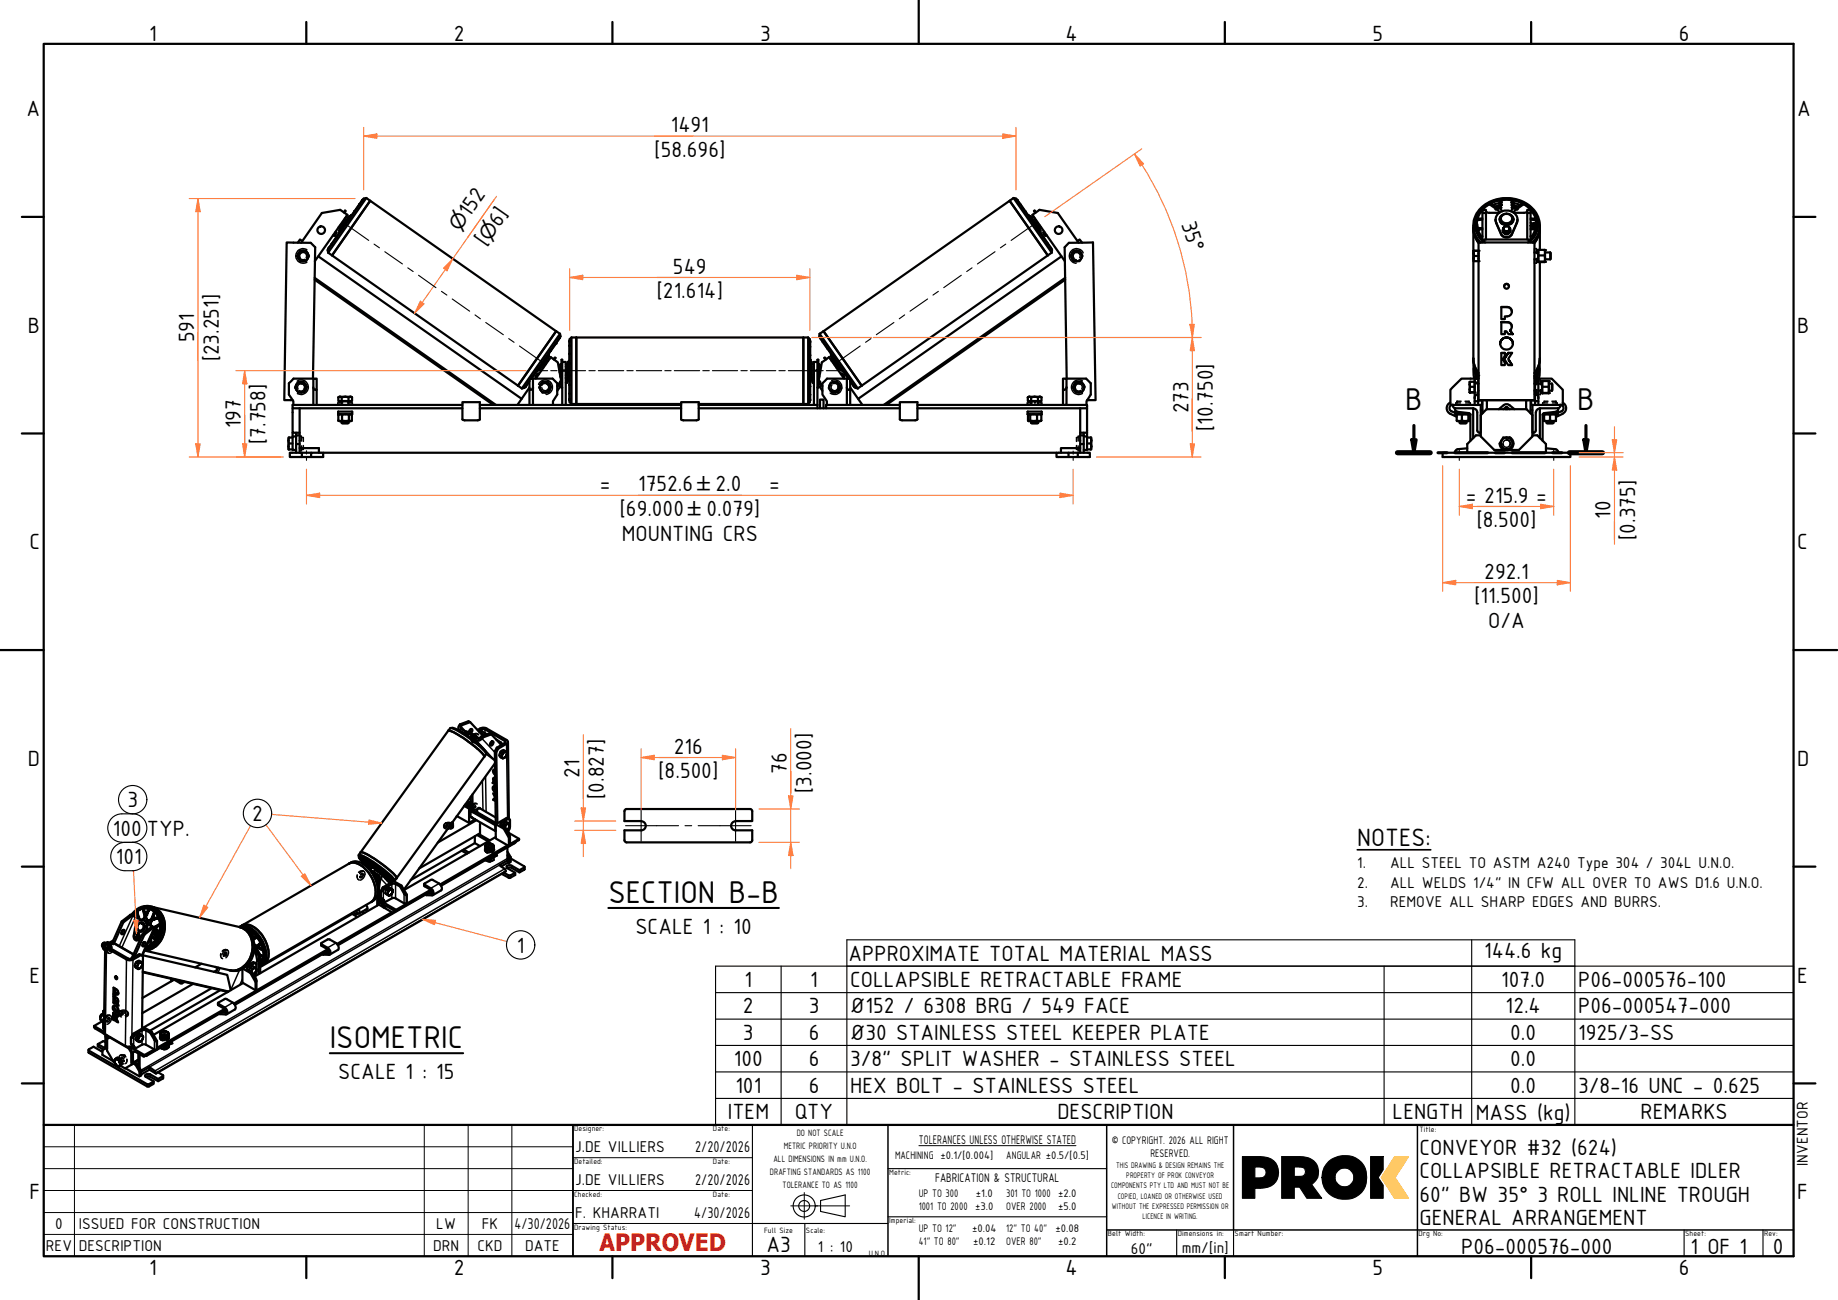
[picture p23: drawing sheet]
<svg xmlns="http://www.w3.org/2000/svg" width="420mm" height="297mm" viewBox="0 0 420 297" stroke-linecap="round" stroke-linejoin="round" font-family="sans-serif">
<defs><g id="words">
<g font-size="7.7">
<text x="321.2" y="93.7">B</text>
<text x="360.6" y="93.7">B</text>
<text x="139.1" y="206.4">SECTION B-B</text>
<text x="75.4" y="239.5">ISOMETRIC</text>
</g>
<text font-size="6.2" x="310.3" y="193.3">NOTES:</text>
<text font-size="5.5" fill="#f00" x="137" y="285.8">APPROVED</text>
<g font-size="5.4">
<text x="34.1" y="9.3">1</text>
<text x="103.8" y="9.3">2</text>
<text x="173.8" y="9.3">3</text>
<text x="243.6" y="9.3">4</text>
<text x="313.8" y="9.3">5</text>
<text x="383.8" y="9.3">6</text>
<text x="6.1" y="26.5">A</text>
<text x="410.8" y="26.5">A</text>
<text x="149.6" y="35.8">[58.696]</text>
<text x="153.3" y="30.2">1491</text>
<text x="107.4" y="49.9" transform="rotate(-55 107.4 49.9)">152</text>
<text x="114.2" y="52.1" transform="rotate(-55 114.2 52.1)">6]</text>
<text x="270" y="51.2" transform="rotate(73 270 51.2)">35°</text>
<text x="111.1" y="56.5" transform="rotate(-55 111.1 56.5)">[</text>
<text x="153.8" y="62.5">549</text>
<text x="150.2" y="68.1">[21.614]</text>
<text x="6.4" y="76.1">B</text>
<text x="410.8" y="76.1">B</text>
<text x="44.4" y="78.2" transform="rotate(-90 44.4 78.2)">591</text>
<text x="50" y="82.6" transform="rotate(-90 50 82.6)">[23.251]</text>
<text x="271.7" y="94.4" transform="rotate(-90 271.7 94.4)">273</text>
<text x="55.1" y="97.9" transform="rotate(-90 55.1 97.9)">197</text>
<text x="60.7" y="101.4" transform="rotate(-90 60.7 101.4)">[7.758]</text>
<text x="277.3" y="98.5" transform="rotate(-90 277.3 98.5)">[10.750]</text>
<text x="137.1" y="112.3">=</text>
<text x="145.9" y="112.3">1752.6</text>
<text x="163.6" y="112.3">2.0</text>
<text x="175.8" y="112.3">=</text>
<text x="141.7" y="117.9">[69.000</text>
<text x="161.5" y="117.9">0.079]</text>
<text x="335.1" y="114.8">= 215.9 =</text>
<text x="368.2" y="118.6" transform="rotate(-90 368.2 118.6)">10</text>
<text x="6.7" y="125.5">C</text>
<text x="142.2" y="123.5">MOUNTING CRS</text>
<text x="337.6" y="120.5">[8.500]</text>
<text x="373.8" y="123.3" transform="rotate(-90 373.8 123.3)">[0.375]</text>
<text x="410.8" y="125.5">C</text>
<text x="337.1" y="137.9">[11.500]</text>
<text x="339.3" y="132.2">292.1</text>
<text x="340.2" y="143.5">O/A</text>
<text x="154.1" y="172.2">216</text>
<text x="6.4" y="175">D</text>
<text x="132.5" y="177.8" transform="rotate(-90 132.5 177.8)">21</text>
<text x="150.5" y="177.8">[8.500]</text>
<text x="179.9" y="176.8" transform="rotate(-90 179.9 176.8)">76</text>
<text x="410.8" y="175">D</text>
<text x="29.1" y="184.5">3</text>
<text x="138" y="182.5" transform="rotate(-90 138 182.5)">[0.827]</text>
<text x="185.5" y="181.2" transform="rotate(-90 185.5 181.2)">[3.000]</text>
<text x="25.8" y="191">100 TYP.</text>
<text x="57.6" y="187.6">2</text>
<text x="26.5" y="197.5">101</text>
<text x="145.2" y="213.3">SCALE 1 : 10</text>
<text x="118.2" y="217.7">1</text>
<text x="193.9" y="219.5">APPROXIMATE TOTAL MATERIAL MASS</text>
<text x="339.3" y="219">144.6 kg</text>
<text x="6.7" y="224.5">E</text>
<text x="170.2" y="225.5">1</text>
<text x="185.2" y="225.5">1</text>
<text x="194.3" y="225.5">COLLAPSIBLE RETRACTABLE FRAME</text>
<text x="343.2" y="225.5">107.0</text>
<text x="360.8" y="225.5">P06-000576-100</text>
<text x="410.8" y="224.5">E</text>
<text x="169.8" y="231.5">2</text>
<text x="184.9" y="231.5">3</text>
<text x="194.3" y="231.5">Ø152 / 6308 BRG / 549 FACE</text>
<text x="344.2" y="231.5">12.4</text>
<text x="360.8" y="231.5">P06-000547-000</text>
<text x="169.8" y="237.6">3</text>
<text x="184.9" y="237.6">6</text>
<text x="194.3" y="237.6">Ø30 STAINLESS STEEL KEEPER PLATE</text>
<text x="345.2" y="237.6">0.0</text>
<text x="360.8" y="237.6">1925/3-SS</text>
<text x="167.8" y="243.7">100</text>
<text x="184.9" y="243.7">6</text>
<text x="194.3" y="243.7">3/8&quot; SPLIT WASHER - STAINLESS STEEL</text>
<text x="345.2" y="243.7">0.0</text>
<text x="77.3" y="246.5">SCALE 1 : 15</text>
<text x="168.1" y="249.7">101</text>
<text x="184.9" y="249.7">6</text>
<text x="194.3" y="249.7">HEX BOLT - STAINLESS STEEL</text>
<text x="345.2" y="249.7">0.0</text>
<text x="360.8" y="249.7">3/8-16 UNC - 0.625</text>
<text x="166.4" y="255.8">ITEM</text>
<text x="181.7" y="255.8">QTY</text>
<text x="241.7" y="255.8">DESCRIPTION</text>
<text x="318.3" y="255.8">LENGTH</text>
<text x="337.4" y="255.9">MASS (kg)</text>
<text x="375" y="255.8">REMARKS</text>
<text x="324.5" y="264">CONVEYOR #32 (624)</text>
<text x="324.5" y="269.3">COLLAPSIBLE RETRACTABLE IDLER</text>
<text x="6.7" y="274.1">F</text>
<text x="324.5" y="274.6">60&quot; BW 35° 3 ROLL INLINE TROUGH</text>
<text x="410.8" y="274.1">F</text>
<text x="324.5" y="279.8">GENERAL ARRANGEMENT</text>
<text x="175.2" y="286">A3</text>
<text x="334" y="286.5">P06-000576-000</text>
<text x="386.5" y="286.5">1 OF 1</text>
<text x="405.3" y="286.5">0</text>
<text x="34.1" y="291.3">1</text>
<text x="103.8" y="291.3">2</text>
<text x="173.8" y="291.3">3</text>
<text x="243.6" y="291.3">4</text>
<text x="313.8" y="291.3">5</text>
<text x="383.8" y="291.3">6</text>
</g>
<g font-size="4.6">
<text x="105.1" y="53.1" transform="rotate(-55 105.1 53.1)">⌀</text>
<text x="111.9" y="55.3" transform="rotate(-55 111.9 55.3)">⌀</text>
<text x="159.3" y="112.3">±</text>
<text x="157.2" y="117.9">±</text>
</g>
<g font-size="3.9">
<text x="310.3" y="198.4">1.</text>
<text x="310.3" y="202.9">2.</text>
<text x="317.8" y="198.4">ALL STEEL TO ASTM A240 Type 304 / 304L U.N.O.</text>
<text x="317.8" y="202.9">ALL WELDS 1/4&quot; IN CFW ALL OVER TO AWS D1.6 U.N.O.</text>
<text x="310.3" y="207.3">3.</text>
<text x="317.8" y="207.3">REMOVE ALL SHARP EDGES AND BURRS.</text>
<text x="131.5" y="263.3">J.DE VILLIERS</text>
<text x="158.9" y="263.3">2/20/2026</text>
<text x="413.3" y="266.4" transform="rotate(-90 413.3 266.4)">INVENTOR</text>
<text x="131.5" y="270.8">J.DE VILLIERS</text>
<text x="158.9" y="270.8">2/20/2026</text>
<text x="12.6" y="280.8">0</text>
<text x="18" y="280.8">ISSUED FOR CONSTRUCTION</text>
<text x="99.7" y="280.8">LW</text>
<text x="110.1" y="280.8">FK</text>
<text x="117.6" y="280.8">4/30/2026</text>
<text x="131.5" y="278.3">F. KHARRATI</text>
<text x="158.7" y="278.3">4/30/2026</text>
<text x="10.5" y="285.8">REV</text>
<text x="18" y="285.8">DESCRIPTION</text>
<text x="99" y="285.8">DRN</text>
<text x="109.1" y="285.8">CKD</text>
<text x="120" y="285.8">DATE</text>
<text x="187" y="286">1 : 10</text>
<text x="258.5" y="286.5">60&quot;</text>
<text x="270.1" y="286.3">mm/[in]</text>
</g>
<g font-size="3.1">
<text x="210.1" y="261.3">TOLERANCES UNLESS OTHERWISE STATED</text>
<text x="213.8" y="270">FABRICATION &amp; STRUCTURAL</text>
</g>
<g font-size="2.7">
<text x="254.1" y="261.3">© COPYRIGHT. 2026 ALL RIGHT</text>
<text x="204.6" y="264.9">MACHINING ±0.1/[0.004]</text>
<text x="230" y="264.9">ANGULAR ±0.5/[0.5]</text>
<text x="263" y="264.4">RESERVED.</text>
<text x="210" y="273.4">UP TO 300</text>
<text x="223.1" y="273.4">±1.0</text>
<text x="230" y="273.4">301 TO 1000 ±2.0</text>
<text x="210" y="276.4">1001 TO 2000 ±3.0</text>
<text x="210" y="281.4">UP TO 12&quot;</text>
<text x="222.2" y="281.4">±0.04</text>
<text x="230" y="276.4">OVER 2000</text>
<text x="230" y="281.4">12&quot; TO 40&quot;</text>
<text x="241.3" y="281.4">±0.08</text>
<text x="241.9" y="276.4">±5.0</text>
<text x="210" y="284.4">41&quot; TO 80&quot;</text>
<text x="222.5" y="284.4">±0.12</text>
<text x="230" y="284.4">OVER 80&quot;</text>
<text x="241.9" y="284.4">±0.2</text>
</g>
<g font-size="2.3">
<text x="179.2" y="262.5">METRIC PRIORITY U.N.O</text>
<text x="182.1" y="259.5">DO NOT SCALE</text>
<text x="176" y="268.5">DRAFTING STANDARDS AS 1100</text>
<text x="176.8" y="265.5">ALL DIMENSIONS IN mm U.N.O.</text>
<text x="178.9" y="271.6">TOLERANCE TO AS 1100</text>
</g>
<g font-size="2">
<text x="255.1" y="266.9">THIS DRAWING &amp; DESIGN REMAINS THE</text>
<text x="257.5" y="269.3">PROPERTY OF PROK CONVEYOR</text>
<text x="254" y="271.6">COMPONENTS PTY LTD AND MUST NOT BE</text>
<text x="255.5" y="273.9">COPIED, LOANED OR OTHERWISE USED</text>
<text x="254.2" y="276.2">WITHOUT THE EXPRESSED PERMISSION OR</text>
<text x="261.2" y="278.5">LICENCE IN WRITING.</text>
</g>
<g font-size="1.9">
<text x="131.2" y="258.5">Designer:</text>
<text x="163" y="258.5">Date:</text>
<text x="324.5" y="258.7">Title:</text>
<text x="131.2" y="266">Detailed:</text>
<text x="163" y="266">Date:</text>
<text x="203.2" y="268.5">Metric:</text>
<text x="131.2" y="273.5">Checked:</text>
<text x="163" y="273.5">Date:</text>
<text x="131.2" y="281">Drawing Status:</text>
<text x="174.7" y="281.8">Full Size</text>
<text x="184.2" y="281.8">Scale:</text>
<text x="203.2" y="279.6">Imperial:</text>
<text x="198.6" y="286.9">U.N.O.</text>
<text x="253.2" y="282.5">Belt Width:</text>
<text x="269.2" y="282.5">Dimensions in:</text>
<text x="282.2" y="282.5">Smart Number:</text>
<text x="324.2" y="282.5">Drg No:</text>
<text x="385.2" y="282.5">Sheet:</text>
<text x="403.3" y="282.5">Rev:</text>
</g>
</g></defs>
<!-- layer: Visible (ISO) -->
<g fill="none" stroke="#000" stroke-width=".51">
<path d="M68.6 57.3h1.4l.3 .6 .4 .6-.7 1.2h-1.4l-.7-1.2zM68.8 55.5l4.8-6.8 4.2-.8 1.6 1.2-7.4 10.6M69.1 55.1l-.5-.4-.5 .7M72.8 58.6l46.5 32.5M75.1 56.8h.1M75.1 56.8v.1M75.2 56.6l-.1 .2M75.2 56.6h.1M75.2 56.6v.1M75.8 55.7h.1M75.9 55.7v.1M76.7 52.9l.2 .3-.4 .7-.3-.2"/>
<path d="M76.9 54.1l-1.7 2.5M76.9 54.1l.1 .1M76.9 53.1l-.5 .8M76.9 54.1h.1M77.4 51.9l.4 .3M77.7 52.6l.1 .1M78.1 52.4l-1.2 1.7M78.2 52.4h.1M78.6 48.5l.3-.4 .1 .1-.3 .4M78.8 49.9l.2 .1-1.2 1.6-.1-.1M79.1 49.5l.4 .3M79.7 50.1l-1.5 2.2"/>
<path d="M79.7 50.1h.1M79.8 50.1v.1M79.8 50.1h.1M79.8 49.4l.2 .1-2.4 3.2-.1-.1zM79.9 49.6h.1M80.4 49.2l-.1-.1-2.7 3.9v.1M81 48.3l-1.2 1.8M81 48.3h.1M81.1 48.3h.1M82.1 46.7l-1.1 1.6M82.1 46.7l.1 .1M82.2 46.8h.1"/>
<path d="M82.8 45.8h-.1M82.8 45.8h.1M82.9 45.6h.1M83 45.7l-.9 1M83.7 45.2l-.6 .2-8.2 11.7 .1 .6M83.7 45.2l-8.7 12.5M83.7 45.2l.9 .7-8.7 12.5-.9-.7M231.7 45.2l.5 .2 8.3 11.7-.1 .6M231.7 45.2l8.7 12.5M231.7 45.2l-.9 .7 8.7 12.5 .9-.7M232.5 45.7h.1M232.5 45.7l.2 .1"/>
<path d="M232.5 45.6h.1M232.6 45.8h.1M232.7 45.8l1.7 2.5M233.2 46.8h.1M233.3 46.7v.1M233.3 46.7h.1M234.4 48.3h.1M234.4 48.3l1.2 1.8M234.4 48.3h-.1M235 49.2l.4 .3 2.5 3.5-.1 .1M235.5 49.5l.1-.1 2.3 3.2-.2 .1zM235.5 49.6h.1"/>
<path d="M235.6 50.1h.1M235.6 50.1v.1M235.6 50.1l1.6 2.2M236.3 49.5l-.4 .3M236.6 49.9l-.1 .1 1.1 1.6 .1-.1M236.8 48.5l-.3-.4-.2 .1 .3 .4M237.2 52.4h.1M237.2 52.3h.1M237.3 52.4l1.2 1.7M237.7 52.6l-.1 .1M238 51.9l-.4 .3M238.5 54.1h.1"/>
<path d="M238.5 54.1l1.1 1.6M238.5 54.1l-.1 .1M238.5 53.1l.6 .8M238.7 52.9l-.2 .3 .4 .7 .4-.2M239.6 55.7h.1M239.6 55.7l.7 1.1M239.6 55.7l-.1 .1M240.2 56.6v.1M240.2 56.6h.1M240.3 56.8v.1M242.7 58.6l-46.5 32.5M246.3 55.1l.5-.4 .6 .7"/>
<path d="M246.6 55.5l-4.8-6.8-4.2-.8-1.6 1.2 7.4 10.6M247.1 57.9l-.3-.6h-1.4l-.7 1.2 .7 1.2h1.4l.3-.6M247.1 57.9l.4 .6-.4 .6M247.1 57.9a1.21 1.21 0 0 0-1.8-.4 1.21 1.21 0 0 0 0 1.9 1.21 1.21 0 0 0 1.8-.3M247.1 57.9l.2 .6-.2 .6M336.8 51.5v31a5.4 5.4 0 0 0 1.2 3.4l-.4-.3M336.8 52.1a5.4 5.4 0 0 0 1.2 3.4M336.8 57.3v2.4h.2l-.2-.5 .2-1.9h-.2h1.2v2.4h-1M337 58.5h1M337.6 52.7l.7 1.6M337.7 51.2l.1 .9h1.1M337.9 52.6l.7 1.4h.3"/>
<path d="M337.9 49.9l.1 .1 .9-.1M338.5 55.4a5.6 5.6 0 0 1 1.6-9 8.5 8.5 0 0 1 11.1 2.3 5.3 5.3 0 0 1-.9 6.7M338.9 55.1a5.2 5.2 0 0 1 1.2-8.6 8.1 8.1 0 0 1 10.9 2.4 5.1 5.1 0 0 1-1.1 6.2M338.9 54.9a5.1 5.1 0 0 1 1.3-8.3 7.9 7.9 0 0 1 10.7 2.2 4.9 4.9 0 0 1-1 6.1M338.9 54.8a5.2 5.2 0 0 1 2-8.5 7.7 7.7 0 0 1 10 2.8 4.9 4.9 0 0 1-1 5.7M338.9 52.4h-.9l-.2 .2M338.9 48.3l-.4 .1-.7 1.5M338.9 50.2l-1.2 .2-.1 .9M338.9 47.9h.8v.8h-.8zM338.9 48.7v6.7M338.9 47.9l.7-.6 .9-.6 1.9 1.3 .3 .6h-2.4l-.6-.4M339.3 55.4v-.7h10.2v.7"/>
<path d="M339.7 48.7v6M341.7 47.3h.1M341.8 47.8h.1M341.9 50.2l.1 .8M342 47.8l-.1 .1M342.7 46.9l-.9 .3M342.8 47.6l-.5 .1M342.8 47.5l-.5 .2M342.8 46.3l-1.6 .5M342.9 46.9l-1.2 .4M342.9 46l-.3 1.6-1.6-1M342.9 46.9h-.1"/>
<path d="M342.9 50.1v.5l.4 .5M342.9 46.3h.1M342.9 49.7l-.1 .5M343 46l-.1-.1a1.76 1.76 0 0 0-1.5 .3l-.6 .4M343 47.8l.3-2.1 1.1-.1 1 .1 .2 .2 .1 1.9M343 47.5h.1M343 47.4h.1M343.1 46.9h.1M343.2 49.3a1.47 1.47 0 0 1 1.7-.4 1.47 1.47 0 0 1 .9 1.6 1.53 1.53 0 0 1-1.7 .8 1.53 1.53 0 0 1-1.2-1.4zM343.2 47.7l.2 .6M343.2 47.4h.1M343.2 46.3h.1"/>
<path d="M343.2 46.8h.1M343.2 51h.1M343.3 49.2a1.32 1.32 0 0 0-.3 1.6 1.32 1.32 0 0 0 1.5 .7 1.28 1.28 0 0 0 1.4-.8 1.28 1.28 0 0 0-.5-1.5M343.3 46.3h.1M343.4 49.3a1.24 1.24 0 0 1 1.6-.3 1.24 1.24 0 0 1 .5 1.5 1.31 1.31 0 0 1-1.5 .5 1.31 1.31 0 0 1-.8-1.4zM343.5 52.6l.1 .4 .4 .4M343.6 52.3v.3l.4 .8M343.6 52.4v.6l.4 .2M343.7 52.1l.1-.1-.1 .2 .1 .3-.2-.2zM343.8 52.5l.6 .3-.4 .1zM343.9 51.8l.5-.1-.6 .3zM344 52.9v.3h.8v-.3"/>
<path d="M344 53.4l.2 .1 .6-.1M344.4 51.7h.4l.2 .3zM344.4 52.8l.6-.3-.2 .4zM345 52l.2 .3-.2 .2zM345.2 52.4a.82 .82 0 0 1-1.2 .9M345.2 52.3v.3l-.4 .6M345.3 52.6a.88 .88 0 0 1-1.2 .9v-.3M345.4 46.3h.1M345.5 46.8h.1M345.6 47.4h.1M345.6 51h.1M345.6 47.7l-.2 .6"/>
<path d="M345.7 46.9h.1M345.7 46.8h.1M345.7 47.5h.1M345.7 47.4h.1M345.8 46l.1-.1a1.76 1.76 0 0 1 1.5 .3l.5 .4M345.8 49.7l.2 .5M345.8 46.3h.1M345.9 46.9l1.2 .4M345.9 50.1l-.1 .5-.3 .5M345.9 46l.3 1.6 1.6-1M345.9 46.9h.1M345.9 46.3l1.6 .5"/>
<path d="M346 47.6l.5 .1M346 47.5l.5 .2M346 46.9l1 .3M346.8 47.8l.1 .1M346.9 50.2l-.1 .5-1.2 2.9a1.44 1.44 0 0 1-2.4 0l-1.2-2.8a2.29 2.29 0 0 1 .8-2.2 2.29 2.29 0 0 1 2.3-.4 2.03 2.03 0 0 1 1.7 2.6l-1.2 2.7a1.4 1.4 0 0 1-2.4 0M346.9 47.8h.1M347 47.3h.1M347.6 46.9h.1M349.1 48.2l-.6 .4h-2.4M349.1 48.7v6M349.9 50.9h.2v.7h-.2h.2M349.9 48.3h.2a2.01 2.01 0 0 1 .9 1.6"/>
<path d="M349.9 47.9l-1-.9-.7-.3-1.9 1.3-.3 .6M349.9 52.4h.8l.3 .2M349.9 50.2l1.2 .1 .1 1M349.9 47.9h-.8v.8h.8M349.9 47.9v7.5M350.2 51.3l.4 .3zM350.2 51.3l.1-.2 .6-.2v.7h-.3h.3M350.6 51.3v.1h-.2l.2-.1h-.2M350.6 51.3h.1M350.8 57.7h.8M350.8 59.3h.8M350.9 49.9l-.1 .1-.9-.1"/>
<path d="M350.9 52.6l-.7 1.4h-.3M351.1 51.2l-.1 .9h-1.1M351.2 52.7l-.7 1.6M351.6 59.8l.1-2.7v2.7h-.1h1.6l-.1-2.7 .1 2.7M351.7 59.8h1.4M351.7 58.4h1.4M351.7 57.1h1.4M352 59.9v22.6a5.8 5.8 0 0 1-1.2 3.4l.4-.3M352 52.1a5.8 5.8 0 0 1-1.2 3.4M352 51.5v5.6M353.2 57.7h1.2M353.2 59.3h1.2"/>
<path d="M354.4 57.7l.1 .1v1.3l-.1 .2M354.4 57.7v1.6M71.9 63.5l41.5 29M71.9 63.9l40.9 28.6M127 78.4v.1M127.1 78.5h.1M127.1 75.7l-42.5-29.8-8.7 12.5 42.5 29.7M127.1 75.7l-8.7 12.4M127.1 75.7l.9 .6M127.7 77.5h.1M127.7 77.4v.1M127.8 77.5h.1"/>
<path d="M127.8 77.5l-1.9 2.7M128 77.2h.1M128 77.2l-.2 .3M128 76.3l.1 .6-6.7 9.6M128 76.3l-8.7 12.5M130.2 77.9v1.1M130.2 79v1.8M130.2 79h.1M130.2 78h.1M130.2 77.9h.1M130.2 78v.1M130.6 77.1l-.4 .4v14.4l.4 .4"/>
<path d="M130.6 77.1v15.2M130.6 77.1h1.1M131.7 77.1h51.9v15.2v-15.2h1.1M131.7 77.1v15.2M184.7 77.1l.4 .4v14.4l-.4 .4M184.7 77.1v15.2M185.1 78.1h.1M185.1 79.2h.1M185.1 77.9h.1M185.2 77.9h.1M185.2 78.1h.1M185.2 79.2h.1"/>
<path d="M185.2 79.2v.1M185.2 78.1v.1M185.2 78.1v5.2M185.2 77.9v.2M187.4 76.3l-.1 .6 6.8 9.6M187.4 76.3l8.7 12.5M187.5 77.2l.6 .9M187.5 77.2h.1M187.5 77.3h.1M187.6 77.3h.1M188.1 78.1l1 1.5M188.1 78.1h.1"/>
<path d="M188.3 75.7l42.5-29.8 8.7 12.5-42.5 29.7M188.3 75.7l8.7 12.4M188.3 75.7l-.9 .6M189.1 79.6l1.2 1.7M189.1 79.6h.1M189.2 79.5v.1M243.5 63.5l-41.5 29M243.5 63.9l-40.9 28.6M342.9 78.5a1.4 1.4 0 0 1 1.4-1.4 1.4 1.4 0 0 1 1.4 1.4 1.4 1.4 0 0 1-1.4 1.4 1.4 1.4 0 0 1-1.3-1.5 1.4 1.4 0 0 1 1.5-1.3 1.4 1.4 0 0 1 1.3 1.4M343.2 70.1h1.3a1.08 1.08 0 0 1 1.1 1.1 1.08 1.08 0 0 1-1.1 1.1h-.5v.6h-.8zM343.2 70.2h1.3a1.01 1.01 0 0 1 1.1 1M343.2 73.6v2.8h.8v-.7h.3l.5 .7h1l-.6-.9 .6 .9"/>
<path d="M343.8 65.4a.55 .55 0 0 1 .6-.5 .55 .55 0 0 1 .5 .5M344.6 73.6a1.02 1.02 0 0 1 1 1.1M344.6 73.6a1.03 1.03 0 0 1 1 .7 1.03 1.03 0 0 1-.4 1.2M344.6 73.6h-1.4h1.4M66.1 100l-.1 .7M66.1 100h-.1v.7M66.1 100h.8M66.9 93.3v5.6h1.6M66.9 98.9v.8M67.7 99.7h-.8v3.1h.8M67.7 98.9v.6M68.5 93.3v8.2h-.8v-2h.8"/>
<path d="M68.5 93.3h37.2M68.7 87.3l.7 .1 .4 .4M68.7 87.3a1.21 1.21 0 0 0-.9 1.8 1.21 1.21 0 0 0 2.1-.1M68.7 87.3h-.6l-.4 .6-.3 .6 .4 .6 .4 .6 1.4-.1 .3-.6M68.7 87.3l.7-.1 .4 .6M69.8 87.8l.4 .6-.3 .6M69.8 87.8l.2 .6-.1 .6M71.5 86.5l.6-30-1.1-1-5.5-.1-.5 36h1.9M71.6 92.5h-4.7v.8h1.6M71.6 88.5a.57 .57 0 0 0 .8 .6v-2.6h-.8v6M71.6 86.5h-4.5l-1.1 1.1v2.6l1.1 1.5v.8M71.6 92.5h.8"/>
<path d="M72.4 92.5h33.3M72.4 89.1v3.4M77.3 94.6h.1M77.3 94.1h3.2v.5h-3.2zM77.3 94.1h.1M77.3 96.1l.3 .1 2.8-.1M77.3 94.8l.4-.2 .5 .2 2-.2 .2 .2M77.3 90.8l.3-.1 .5 .1M77.3 90.8v.8h.8M77.3 94.8v1.3M77.3 90.8l.3-.1h2.7l.2 .1M77.6 94.6l-.3 .2"/>
<path d="M77.7 91.6h2.4M78 91.7l.1 .1M78.1 96.6l.1 .2h1.3l.2-.2M78.1 90.8l.6-.1 1.8 .1M78.1 90.8v.8h1.6v-.8M78.1 96.6h1.6M78.1 91.8v.7M78.1 96.2v.4M78.2 94.8v1.3M79.7 91.8v.7M79.7 96.2v.4M79.8 94.8v1.3"/>
<path d="M79.9 91.7l-.2 .1M80.3 94.6l.1 .1M80.4 94.8l-.1 1.4-2.1-.1-.5 .1-.4-.1M80.5 90.8v.8h-.8M80.5 94.6h.1M105.7 91.9h4l-.1 4-3.4 .1-.5-.1zM109.7 93.3h46M109.7 92.5h46M118.4 88.1l.9 .7M120.1 88.3v.1M120.1 88.3h.1M120.1 88.2l.1 .1"/>
<path d="M120.3 88.2h-.1M120.7 87.5h.1M120.7 87.4h.1M120.8 87.4h.1M120.8 87.4l-.6 1M121 87l-1.1 1.6-.6 .2M121 87.1l-.2 .3M121 88.5l-2.7 4M121 89.1v3.4M121.8 85.9v.1M121.8 88.5a.62 .62 0 0 1-.8 .6v-2.6h.8v6M121.8 86.5h4.5l1.1 1.1v2.6l-1 1.5v.8"/>
<path d="M121.8 86l-.3 .5M122.5 86.5l3.4-4.9 1.6 1.2 .8 4.1-.9 1.3M123 85.3l-.6 .8M123 84.2h.1M123 84.3l-1.2 1.7M123.1 84.2v.1M123.1 84.4h.1M123.1 84.1l-.1 .1M123.2 85.5l-.4-.1-.4 .6 .2 .3M123.5 84.2l.4 .3M123.6 89.1l.5 .5 .6 .1M123.6 89.1l.4 .6 .7-.1"/>
<path d="M124 82.9v.2l-1.1 1.6h-.1M124.5 87.3a1.21 1.21 0 0 1 1.2 1.7M124.5 87.3a1.21 1.21 0 0 0-.9 1.8M124.5 87.3h-.6l-.6 1.2 .3 .6M124.5 87.3l.8-.1 .7 1.2-.3 .6M124.6 81.9h.1M124.7 81.9h-.1M125.2 81.8l.4 .2M125.3 81.3v.1M125.3 82.5l-.1-.1-1.1 1.6 .1 .1M125.4 80.9l.1 .1-1 1.4-.5 .5M125.4 81.3l.1 .1-2.3 3.2-.1-.1z"/>
<path d="M125.7 89l-.4 .5-.6 .2M125.7 89l-.3 .6h-.7M125.9 80.1v.1M125.9 80.2l-2.8 3.9M126.5 82.1l.3-.4 .2 .1-.3 .4M127.6 88l.5 .3-.7 1M127.7 87.8h.4v-.6v.6h.3M128.1 83.2v2.9h.3M128.4 87.7l-.3 .1h.3M128.4 83.2l-.5 .2v1.7M128.5 82.7v-.5h-.1v6.3h.1M128.5 82.7h.8v2h-.8z"/>
<path d="M128.5 84.7v7.8M129.3 83.7h.2v2h-.2M129.3 87.4h.3M129.3 86.5h.3M129.3 83.2h.5M129.3 86.2h.5M129.3 84.7v7.8M129.6 86.5l.1 .1-.1 .8M129.6 86.5v.9M129.8 82.7h.2v4h-.2zM130 82.8h.1M130 86.6h.1"/>
<path d="M130.2 91.2h.1M130.2 89.9h.1M130.2 91.5h.1M130.2 82.9v.1M130.2 87.9v.1M130.2 85.8v5.7M130.2 80.8v2.1M130.2 83.1v2.7M130.2 88h.1M130.2 80.8h.1M130.2 85.8h.1M130.2 83.1h.1"/>
<path d="M130.2 82.5h-.2v4.5h.2M130.2 80.8v.1M130.2 82.9h.1M130.2 85.7v.1M130.6 92.3h25.1M155.7 91.9h4v3.9l-.5 .2h-3l-.5-.1zM159.7 93.3h46M159.7 92.5h27.2M159.7 92.3h25M185.1 86.1h.1M185.1 81.1h.1M185.1 88.3h.1"/>
<path d="M185.1 90.2h.1M185.1 83.3h.1M185.1 86v.1M185.1 91.3h.1M185.1 91.5h.1M185.2 86.1v4.1M185.2 81.1h.1M185.2 86.1h.1M185.2 91.5h.1M185.2 90.2h.1M185.2 91.3h.1M185.2 83.3h.1"/>
<path d="M185.2 88.3h.1M185.2 83.3v2.7M185.2 86.1v.1M185.2 90.2v1.3M185.2 82.2h.1v4.8h-.1M185.3 82.8h.1M185.3 86.6h.1M185.4 82.7h.1v4h-.1zM185.5 83.2h.6M185.5 86.2h.6M185.8 86.5v.9M185.8 87.4h.3"/>
<path d="M185.8 86.5h.3M186.1 83.7h-.2v2h.2M186.1 82.7h.8v2h-.8zM186.1 84.7v7.8M186.9 92.5v.8M186.9 82.7v-.5h.2v6.3h-.2M186.9 84.7v7.8M187.1 87.3l.2-.1-.2 .1M187.1 86.1h.2M187.1 83.2h.1M187.2 83.2v2.9M187.2 83.2l.3 .2v1.9"/>
<path d="M187.3 87.3v.5h-.2M187.3 87.2h.1M187.3 87.2v.6h.4M187.5 93.3v-2h.8v2M187.9 88l-.5 .3 .6 1M188.9 82.1l-.3-.4-.2 .1 .3 .4M189.9 81.4l.1-.1 2.3 3.2-.1 .1zM190 80.9l-.1 .1 2.6 3.7h.2M190.1 82.5l.1-.1 1.1 1.6v.1M190.2 81.3l-.1 .1M190.2 81.8l-.4 .2M190.3 81.3h.1"/>
<path d="M190.4 81.3l.1 .1M190.4 81.3h.1M190.4 81.5l1.5 2.1M190.4 81.5h.1M190.5 81.4h-.1M190.5 81.4l-.1 .1M190.6 87.3a1.21 1.21 0 0 1 1.4 1 1.21 1.21 0 0 1-1 1.4M190.6 87.3a1.21 1.21 0 0 0-1 1.4 1.21 1.21 0 0 0 1.4 1M190.6 87.3l-.7 .1-.5 1.3 .9 1.1 .7-.2M190.6 87.3l.7-.1 .9 1.1-.6 1.2-.6 .1M191.9 84.2l-.4 .3M191.9 83.6l2 2.9"/>
<path d="M191.9 83.6v.1M192 83.6h.1M192 83.6h-.1M192.2 85.5l.4-.1 .4 .6-.2 .3M192.3 84.4h-.1M192.4 85.3l.6 .8M193 86.5l-3.5-4.9-1.6 1.2-.7 4.1 .8 1.3M193.2 85.4h.1M193.6 88.5a.57 .57 0 0 0 .8 .6v-2.6h-.8v6M193.6 86.5h-4.5l-1.1 1.1v2.6l1 1.5v.8M194.4 87.1l.6 1M194.4 87l1.1 1.6 .6 .2"/>
<path d="M194.4 87.1h.1M194.4 88.5l2.7 4M194.4 89.1v3.4M195 88.1l.2 .2M195 88.1h.1M195.1 88.1h.1M195.2 88.4h.1M195.3 88.3l-.1 .1M195.3 88.3h.1M197 88.1l-.9 .7M205.7 92.5h-16.9v.8M205.7 91.9h4l-.1 4-3.4 .1-.5-.2z"/>
<path d="M209.7 93.3h37.2M209.7 92.5h33.3M234.9 94.6h.1M234.9 94.1h3.2v.5h-3.2zM234.9 90.8l.3-.1 .5 .1M234.9 90.8v.8h.8M234.9 90.8l.3-.1h2.7l.2 .1M235.2 94.6l-.1 .1M235.3 91.6h2.4M235.5 94.8v1.3M235.6 91.7l.1 .1M235.7 96.6l.1 .2h1.4l.1-.2"/>
<path d="M235.7 90.8l.6-.1 1.8 .1M235.7 90.8v.8h1.6v-.8M235.7 96.6h1.6M235.7 91.8v.7M235.7 96.2v.4M237.1 94.8v1.3M237.3 91.8v.7M237.3 96.2v.4M237.5 91.7l-.2 .1M237.9 94.6l.1 .2M238 96.1l-.1 .1h-2.8M238 94.8l-.3-.2-.6 .2-1.9-.2-.2 .2v1.4l2.1-.1 .6 .1 .3-.1"/>
<path d="M238 94.8v1.3M238.1 90.8v.8h-.8M243 86.5h.8v2a.62 .62 0 0 1-.8 .6zM243.8 92.5h4.7v.8h-1.6M243.8 88.5v4h-.8v-3.4M243.8 86.5h4.5l1 1.1v2.6l-.9 1.5v.8M243.8 86.5l-.4-30 .9-1 5.6-.1 .5 36h-1.9M245.6 89.1l.5 .5 .6 .1M245.6 89.1l.4 .6 .7-.1M246.5 87.3l.7 .1 .4 .4M246.5 87.3a1.21 1.21 0 0 0-.9 1.8M246.5 87.3h-.7l-.3 .6-.3 .6 .4 .6"/>
<path d="M246.5 87.3l.7-.1 .4 .6M246.9 93.3v8.2M246.9 99.5h.8M247.6 87.8l.4 .6-.6 1.2h-.7M247.6 87.8a1.21 1.21 0 0 1-.9 1.9M247.7 99.5v2h-.8v1.9M247.7 99.7h.8v3.1h-.8M247.7 98.9v.6M248.5 93.3v5.6h-1.6M248.5 98.9v.8M248.5 100h.8M249.3 100l.2 .7"/>
<path d="M249.3 100h.2v.7M331.5 92a1.42 1.42 0 0 0-.8 1.3 1.42 1.42 0 0 0 .8 1.3M331.6 94.6l1.4 .6M332.1 92.5a.78 .78 0 0 0-.7 .6 .78 .78 0 0 0 .4 .9l.9 .3M332.6 93.5l.3 .5 2.8 .4 .4 .4M332.7 94.6h.1M332.7 93.3l-.1 .2M332.7 94.1v.5h.2M332.7 93.3h4.1v6.8M332.7 94.1h.1M332.7 94.1h.3M332.9 94.7h.1"/>
<path d="M333 94.8v1.3M333 94.7h.1M333.1 94.6l-.1 .2 .5-.2 2.2 .2 .1-.2v1.6l-.1-.1-.6 .1-2.1-.1 .1 .1h2.7M333.1 94.6h2.7M333.7 96.2l.1 .6h1.3l.1-.6M333.7 96.6h1.5M334.2 94.8v1.3M335.7 94.8v1.3M335.8 96.2h.1M336 94.7h-.1M336 94.6h.1M336 94.7h.1"/>
<path d="M336.1 89.6l-.1-.5v-1.9v2.4M336.1 89.6h-.1M336.1 88.4h1v1.2h-1M336.1 87.2h1v1.2M336.1 94.8v5.9M336.8 93.3a.91 .91 0 0 1 .9 .9v4.1l.1 .3 .4 .3M336.8 81.9a5.4 5.4 0 0 0 1.2 3.3M336.9 83.5l-.1 1.5 .2 1.5M337.1 89.6h-1.1M337.1 86.5h-3l-2.5 2.6v3.4h.5M337.1 86.5h.8v1.1a.63 .63 0 0 1-.8-.5zM337.1 87.1v3.9"/>
<path d="M337.1 91.7v.8M337.2 84.5l.2 2M337.3 84.7l.2 1.8M337.3 90.3l.6-.1v1.5h-.8v-.9zM337.4 85l.2 1.5M337.6 85.3l.1 .4M337.7 85.6l.2 .2M337.7 85.6h.1M337.8 86.4l.1 .1M337.9 87.7h.1M337.9 89.3h.1M337.9 87.6v2.6"/>
<path d="M337.9 91.7v.8M338 86.2v.3M338 86.1l-.2 .3M338 91.4h1.6M338.5 92.5h-6.4a.59 .59 0 0 0 .6 .8M338.5 92.5v6.4h-.3M338.5 99.5h-1.1l-2 2v1.9M338.5 93.7h.4M338.8 91.5h-.8v-36.1h.6h12.2v36.1h-.8M338.8 91.5v1h-.3M338.9 91.4v3M339.6 91.4l-.8 .1"/>
<path d="M339.6 91.4h9.6M339.8 93.5h9.2l1.3 1.4v4.8l-3.1 3.1h-5.6l-3.1-3.1v-4.8zM339.9 91.4v2.1M342.6 93.5l1.1-.9a1.12 1.12 0 0 1 1.4 0l1.1 .9M343.2 80.7h.8M343.5 82l.5-.7v-.7h-.8v2.8h.8v-.7l-.5-.7 .5 .7M343.7 93.5l.6-.5 .8 .5M343.9 82l.9 1.4h.9l-.9-1.4 .9 1.4M344.2 93.5h.4M344.4 100h.8l.4 .7M344.4 100h-.8l-.4 .7M344.4 100a1.33 1.33 0 0 0-1.2 .6"/>
<path d="M344.4 100a1.33 1.33 0 0 1 1.2 .6M344.8 80.6l-.9 1.4zM344.8 80.6h.9l-.9 1.4M344.8 80.7h.9M348.9 91.4v2.1M349.2 91.4l.8 .1M349.2 91.4h1.6M349.9 91.4v3M349.9 93.7h.4M350 91.5v1h.3M350.3 92.5h6.4a.59 .59 0 0 1-.6 .8M350.3 92.5v6.4a.59 .59 0 0 0 .8-.6v-4.1"/>
<path d="M350.3 99.5h1.1l2 2v1.9M350.8 86.5h.9M350.8 87.7h.1M350.8 89.3h.1M350.8 86.2l.1 .2M350.8 86.1l.2 .3M350.9 86.4v.1M350.9 86.5v1.1a.57 .57 0 0 0 .8-.5M350.9 90.2a.68 .68 0 0 1 .8 .8v.7h-.8zM350.9 87.6v2.6M350.9 91.7v.8M351 86.4v.1"/>
<path d="M351 85.6l-.1 .2M351.1 85.6h-.1M351.2 85.3l-.1 .4M351.4 85l-.2 1.5M351.5 84.7l-.2 1.8M351.6 84.5l-.2 2M351.7 86.5h3l2.6 2.6v3.4h-.6M351.7 87.7h.8M351.7 89.3h.8M351.7 86.5v4.5M351.7 91.7v.8M351.9 83.5l.1 1.5-.2 1.5"/>
<path d="M352 81.9a5.8 5.8 0 0 1-1.2 3.3M352 93.3a.91 .91 0 0 0-.9 .9M352.5 89.8v-2.7h.1l-.1 .6 .1 2.1h-.1h1.6l-.1-2.7 .1 2.7M352.6 87.1h1.4M352.6 94.8v5.9M352.6 89.8h1.4M352.6 88.4h1.4M352.6 94.8l.4-.4 2.6-.3a.55 .55 0 0 0 .5-.8h-4.1v6.8M352.7 94.6h.1M352.8 94.7h-.1M352.8 94.7h.1M352.9 94.7h.1"/>
<path d="M353 94.6h2.7v1.6h-2.7zM353 96.1l.5 .1 2.2-.1M353 94.8l.5-.2 2.2 .2M353.5 96.2l.2 .6h1.3l.1-.6M353.5 96.6h1.6M354.1 87.7h.7M354.1 89.3h.7M354.3 94.8v1.3M354.8 87.7l.1 .1v1.3l-.1 .2M354.8 87.7v1.6M355.7 94.7h.2M356.1 94.1h.1"/>
<path d="M356.1 94.1v.5h-.2M356.1 94.1h-.4M356.1 94.6h.1M356.6 92.5a.78 .78 0 0 1 .8 .6 .78 .78 0 0 1-.4 .9l-.9 .3M357.2 94.6l-1.5 .7M357.2 92a1.38 1.38 0 0 1 .8 1.3 1.38 1.38 0 0 1-.8 1.2M66 100.7l.1 2M66 100.7v2h.9M66.1 101.3h.8M66.3 103.4h2.7v1h-2.7zM67.7 101.5v1.9M68.5 102.4h4.4v1"/>
<path d="M68.5 101.5v1.9M69 104.4h4.9v-1h-2.8v1M69 103.4h2.1M73.9 103.4h167.6M244.3 104.4v-1h-2.8v1h7.6v-1h-2.7v1M244.3 103.4h2.1M246.9 102.4h-4.4v1M247.7 101.5v1.9M248.5 102.7h.8M248.5 101.3h.8M249.3 101.3l.2 .7M249.5 100.7l-.2 .6"/>
<path d="M249.5 102v.7h-.2M249.5 102l-.2 .7M249.5 100.7v1.3M329.8 103.4h29.2v1h-29.2zM332.6 103.3v.1M333.2 102.7l-.5 .3-.1 .3M335.4 102.4l-2.2 .2M343.2 100.7l-.4 .6 .8 1.4h1.6l.7-1.4-.3-.6M343.2 100.6a1.33 1.33 0 0 0 1.2 2 1.33 1.33 0 0 0 1.2-2M353.4 102.4l2.2 .2M355.6 102.7l.3 .1 .3 .5M356.2 103.3v.1"/>
<path d="M102.4 167a5.4 5.4 0 0 1 3.1 1.4l1.8 1.2a9.4 9.4 0 0 1 3.4 3.3M102.4 167l.5-.6a11.2 11.2 0 0 1 5.1 2.8 8.3 8.3 0 0 1 3.1 3.1l-.4 .6M102.4 167l-20 27.8M103 166.4a5.3 5.3 0 0 1 3.3 1.4l1.9 1.3a9.9 9.9 0 0 1 2.9 2.8v.3M104.9 166.9l1 .6M104.9 166.9l.1 .1M105.2 165.5a.94 .94 0 0 0-.1 1.5l1.5 .9M105.2 165.5l1.9-.7 .4 .2-2 .7zM105.5 165.7l-.3 .5 .1 .3 1.3 .7M106.1 167.6l1.3 .9M106.5 167.2a3.9 3.9 0 0 1 2.3 1.3l-.7-.7-.8-.4M106.6 167.2l1.4 .8"/>
<path d="M106.6 167.2l.4 .5M107 167.6l.9 .5M107.1 167.6l-.3 .4M107.2 167.2l.1 .1M107.2 167.4l.2-.5a.36 .36 0 0 1 .5-.3 .36 .36 0 0 1 0 .6l-.3 .3M107.4 167.5l1.2 .9M107.5 165l2.9 3.1M107.5 168.6l1.2 .9M107.6 166.6l-.4 .7M107.8 168.7h-.1M108.7 168.3h.1M108.7 168.3h.2z"/>
<path d="M108.9 169.6l1 .9M108.9 168.3l.4 .3zM109.1 168.5l-.1 .1M109.2 166.8l1-.5h.8l4.8 2.8a.46 .46 0 0 1 .3 .4 .46 .46 0 0 1-.3 .5l-1.9 1.1M109.5 167.1l.2-.3 1.6 1M109.5 167l-.1 .1M109.6 167.2l1.2 .8M109.7 168.6l-.3 .2-.1-.2 .2 .2M109.8 166.9l.6-.3 .5 .1 4.6 2.7-.1 .3-1.8 1.1M110 168.3a.67 .67 0 0 1-.9 .4l-1.2-.7-.3 .5M110 168.3l1.9-.8 .4 .3-1.9 .7zM110.3 168l.2 .1"/>
<path d="M110.4 168.5l-.7 .6-.5 .2-1.6-.9 .4 .5M110.7 172.9l-20.1 27.8M111.1 172.2l2 1.5M112 170h.1M112.2 169.6l.1-.1a.34 .34 0 0 1 .5 0 .34 .34 0 0 1-.1 .5l-.1 .1a.34 .34 0 0 1-.5 .2 .34 .34 0 0 1 0-.5zM112.3 167.8l2.3 2.4M112.4 169.4l-.4 .7M112.6 178.9l.5 .3 .1-.1M112.9 178.6l-.3 .3 .4-.2 .2 .1M113 179.6l.2 .9M113.1 175.8l.1 .5M113.1 177.7l.1 .5"/>
<path d="M113.1 171.6l.2 16.6M113.2 175.9a.42 .42 0 0 0-.5 .2 .42 .42 0 0 0 .1 .5l.4 .4M113.2 174.4l-20.9 28.9M113.2 179.6a.56 .56 0 0 0-.6 .4 .56 .56 0 0 0 .3 .7l.3 .4M113.2 177.7a.4 .4 0 0 0-.5 .2 .4 .4 0 0 0 .2 .6v.1M113.2 178.4l-.3 .2M113.2 178.5l-.2 .2M113.5 169l1 .6M113.5 171.9l.2 16.2M113.6 170.8l.3 .3-.4 .8-.4-.3zM114.3 169.9l.2-.3 .4 .4M114.6 172.8l-.5-.2 .3 .4 .5 .3"/>
<path d="M114.8 171.5v.1M114.8 172.5v.6a.34 .34 0 0 1-.2-.3 .34 .34 0 0 1 .2-.3zM114.8 173.1l.1 .1 .4-.1-.4 .2zM114.9 172l.4-.1-.5 .6zM114.9 172l-.5-.3-.3 .9M115.4 171.7l.2-.1 .2 .3-.1-.1-.4 .1zM115.6 171.6l-.5-.2-.7 .3M115.8 171.9l.1 .2-.1 .4zM115.8 172.5l-.5 .6zM116.1 169.5l.2 17.7M79.8 197.3a3.5 3.5 0 0 1 4 1.5 6.7 6.7 0 0 1 1.8 6.5l-.8 .8M79.8 197.3a3 3 0 0 1 4 .8 7.4 7.4 0 0 1 2.4 6.5 2.38 2.38 0 0 1-1.4 1.5"/>
<path d="M79.8 197.3l-24.5 14.2M82 195.9v-.5a6.6 6.6 0 0 1 3.3 1.5l2.1 1.5a7 7 0 0 1 2.8 2.9l-.2 .1 1.8 .9M82.3 196l.2 .5 .9 .4M82.3 195.9l1.1 1M82.3 195.9h.1M82.3 195.7l-.1 .1M82.3 196.1l1.1 .8M82.3 195.9h.2l1.8 1.5M82.3 196.2l-.1-.4a12.6 12.6 0 0 1 4.9 2.7 9.1 9.1 0 0 1 2.6 2.7v.1l-.5-.1M82.4 194.8a6.6 6.6 0 0 1 3.4 1.5l2 1.5a7 7 0 0 1 2.8 2.9M82.4 194.8l-.4 .6M82.5 196.5h.1"/>
<path d="M82.6 196.5l.7 .8 1.4 .7M82.6 196.6l1.3 .7 .8 .7M82.6 195.9l1.3 .9M82.7 196.7l-.5-.5-.1-.4a8.5 8.5 0 0 1 4 2l.8 .6a7.3 7.3 0 0 1 2.9 2.9l-1-.2-.2 .2M82.7 195.9l.6 .3 .5 .6M82.8 197.3l1.7 .8 .3 .3M82.8 197.3a7.5 7.5 0 0 1 3.6 6.2M82.8 197.3h.3M83.1 197.1l-1-1v-.4a15 15 0 0 1 6 3.7l1.7 1.7a.2 .2 0 0 1 0 .3 .2 .2 0 0 1-.3 0l-1.3-.6M83.2 197.2l.2 .2M83.3 197.3l.1 .1M83.4 197.4l.3 .2"/>
<path d="M83.4 197.3v.1M83.4 196.9l1 .5M83.5 197.4l1 .7M83.5 196.2l.8 1 1.1 .6M83.5 196.3l1 .5 .8 1M83.9 196.5l.4 .3M84.1 196.7l.4 .3-.1-.1M84.1 196.6l.1 .2M84.1 196.7l.1 .1zM84.2 196.8l-.1-.1 .3 .2M84.2 196.8l.2 .2M84.2 196.8h.1"/>
<path d="M84.3 196.8h.1M84.3 196.9l.2 .1M84.4 197l.4 .3M84.4 196.9l.1 .1M84.4 197l.2 .1M84.5 198.7l1.6 1.1 .6 .7M84.5 197.1l.2 .2M84.5 197.1h.1M84.5 197l.3 .3zM84.5 197.1l.2 .1M84.6 197.3l.4 .1-.4-.2 .1 .1M84.7 197.2v.1"/>
<path d="M84.7 197.3l.3 .2M84.7 197h.1M84.7 197.8l.2-.1 1 .6 .9 .7 .4 .4-.1 .1M84.7 196.9v.1M84.7 198a3.5 3.5 0 0 1 2.2 1.3v.2M84.7 197.4h.1zM84.7 197.4l.5 .3M84.7 197l1.1 .8M84.7 197l.7 .7 .5 .1M84.7 198l-.1-.2h.2l.6 .3a3.5 3.5 0 0 1 1.7 1.5l-.1-.1M84.7 199l1.2 .8 .8 .8M84.7 197.7l-.1 .1"/>
<path d="M84.8 197.9l-.1 .1M84.8 198.4l-.2 .3M84.8 198.4l.2-.2 .4 .1 1.2 1M84.8 197.4l.3 .2zM84.9 198.3h-.2M84.9 197.9l1.3 .8 .7 .7M84.9 199.2l.9 .6 .2 .4M84.9 198.3l-.2-.3 .9 .4 1.3 1.1M85 197.4v.1zM85.1 199.5l.8 .8M85.3 199.8l.5 .5-.2-.1M85.4 199.2l.4-.4 1.1 .7"/>
<path d="M85.5 199.3l1.2 .7 .1 .3-.3 .5M85.7 197.9l1 .9 .3 .2 .3-.2M85.7 197.9h.4M85.9 197.8h.1M86.1 198h.1M86.1 198l1.1 .8M86.9 199.5a.92 .92 0 0 1 0 1.5M87.1 199.6l2 2.2M87.2 199.7l1.1 1.2M87.2 199.1l.6 .7 1.4 .8M87.2 199.2l1.4 .7 .6 .7M87.4 199l1 .8"/>
<path d="M87.4 198.9l-.1 .2 .1 .1 1.1 .6M87.5 199.7l.4 .5 1.3 1M87.5 199.8l.9 .5M102.6 189h.2M103.2 188.2h.1M103.3 188.9l-1 .5M103.3 188.9l-.2-.1v.2M103.4 188.6l-.1 .3M103.4 187.8l.1 .3-.3 .1 .2-.3M103.5 188.1v.4l-.7 .5v-.3M104.4 186.5l2.8 1.5M104.5 186.5l-.1 .1"/>
<path d="M105.5 194.4l1.3 .7M106 194.1l1.2 .7M106.1 184.1l1.1 .7 .5-.3M106.3 183.8l.7 .4 .7-.1M107 183.4l-.3 .6M107 183.4h.1M107.1 183.5l.6 .4M107.2 184.8v3.2l1.4-.8M107.3 183.3l-.4 .2-.2 .6M107.6 185.3l5.6 3.2h.1M107.6 182l.1 3.2M107.7 183.2l-.6 .3-.3 .6"/>
<path d="M107.7 186.7l.9 .5M108 181.5v3.7M108.1 186.9v.1M108.5 192.6l1.2 .7M108.5 192.6l-14.6 8.5M108.5 191.1v1.5M108.9 187.4l-8.8 5.1M109 185.5l.1 .1M109.1 190.8l2.5 1.5M109.1 185.6l4.2 2.4M109.4 190.6l2.6 1.5M109.5 184.6l.1 .1"/>
<path d="M109.7 184.7l-.6 .2-.1 .3 .1 .4M109.7 184.7a.56 .56 0 0 0-.6 .2 .56 .56 0 0 0 0 .7M109.7 184.7l3.6 2.1M109.7 190.4l-13.9 8M110 188l-.3 .2v2.5M110.2 186.3h-.2M110.9 193.2l.3 1.1M111 193.4l.3 .3 .4 .1a.39 .39 0 0 1-.5 0 .39 .39 0 0 1-.2-.4zM111.1 193l-.1 .4-.1-.2 .4-.3zM111.2 193.8v.5l1 .1M111.3 192.9l.8-.1zM111.4 194.6l-.1 .2"/>
<path d="M111.4 194.5l-.2 .2M111.4 194.3v.5M111.6 196.2h.2M111.6 196.8h.4M111.7 193.8l.8-.1a.55 .55 0 0 1-.8 .1zM111.8 196.2l.1 .1M111.8 196.2h.1M111.9 196.3l.1 .1M111.9 196.3h.1M112 196.4l.1 .4M112.1 192.8l.5 .1 .2 .3zM112.6 194.3h-.2v.2"/>
<path d="M112.7 182.7l.5 .2M112.8 194l-.1 .3-.8 .5h-.4a.28 .28 0 0 1-.4-.2 .28 .28 0 0 1 .1-.3M112.8 193.2l.1 .3-.4 .2zM112.9 195.9v.6a1.39 1.39 0 0 1-1.9 0v.1M112.9 193.5v.5l-.7 .4v-.5M113.2 182.2l-.5 .5 .5-.1M113.2 188.5l.1 1.4M113.2 181.7l-.5-.4 .5 .9M113.2 182.4l-.1 .1M113.3 188.3l2.5-1.4 .8 .4v1.6l-.4 1.5M113.3 191.2l-20.9 12.2M113.4 195.1l.1 .4-1.5 .9"/>
<path d="M113.4 188.3l-5.5-3.2-.3 .2v1.3l5.6 3.3M115.1 188.2l.4 .3M115.1 189.3l.4-.2 1 1.8v.5h-.2zM115.1 189.3l-1.8-1v3.3l3 1.7M115.1 199.4l1.4 .7 1.3-.7v.5l-1.4 .7-1.7-.9M115.4 188h.1M115.4 188l-.3 .2-.2 .6M115.4 188l.3-.2 .5 .3M115.4 188.9v.2zM115.5 188.5l.4-.2-.5 .6zM115.9 189.6h.1zM115.9 188.3a.26 .26 0 0 1 .3-.2 .26 .26 0 0 1 .2 .2l-.1-.1z"/>
<path d="M116 194.6l.8 1.3v1.1l-.4 .2v-1.1l-.4-.7M116 193.6v2.6l.2 .3M116 193.2l-15.4 8.9M116.2 197v-.5l-2.1 1.2 1.3 .8 .2 .6-80 46.2M116.2 187.1l-1.9 1.1 .2 .4 1 .5M116.2 197l.2 .2M116.2 197l-1.6 1M116.2 190.3l2.5 1.4-2.1 1.2M116.3 193.3l-15.5 9M116.3 191.4v1.9l.3-.2M116.4 188.3l.1 .2v.4zM116.5 188.9l-.5 .7z"/>
<path d="M116.6 191.1v2M116.8 196.2l3.1 1.8v.2l-1.2 .6v.5M116.8 195.9l-.4 .2M117.7 192.5l-.1 .2-16.8 9.7M118.7 191.7l-.1 .3-2 1.1M118.7 198.8l-1.8-1-.5-.1a.4 .4 0 0 0-.6 .1 .4 .4 0 0 0 .2 .6l1.8 1M119.9 198.1v.6l-1.2 .6-1.8-1-.5-.1-.5 .2M142.7 185.4v2.2h3.9M143.2 184.9l-.4 .2-.1 .2M143.3 184.9h28.2l.4 .2 .1 .2M146.6 189.7h-3.9v2.3l.1 .2 .4 .3M146.6 187.6a1.04 1.04 0 0 1 1 1.1 1.04 1.04 0 0 1-1 1"/>
<path d="M168.1 189.7h3.9l-.1 2.5-.4 .3h-28.2M168.2 187.6a1.04 1.04 0 0 0-1.1 1.1 1.04 1.04 0 0 0 1.1 1M172 185.4v2.2h-3.9M23.5 216.7l.5 .2M23.7 215.4l-.3 .3-.1 .4M23.9 215.7l.3 .2M24 216.2l-.3 19.7 .3 .4 4.7 2.7 .8 .2 .8-.3M24.1 215.5a.53 .53 0 0 0-.7 .2 .53 .53 0 0 0 .2 .7M24.9 215.4l-.3-.1a1.35 1.35 0 0 0-.9 1.5l.3 .4M25.1 216.6l.6-1.3 .2 .1 4.8 2.8M25.6 215.5l-.9 .5-.1 .1v.3l4.9 2.7h.4l2-1.1 .8 .5-.2 16.5 15.9-9.2M25.7 215.3l5 2.9-.3 .6"/>
<path d="M25.9 214.9l-1.6 .9a.45 .45 0 0 0-.3 .4 .45 .45 0 0 0 .3 .4l5 2.8 1.1-.1 1.9-1.1M27.8 210.6l2-1.6 .4 .2-2 1.6zM27.8 210.6l-2.1 4.7M27.9 212.6a.34 .34 0 0 1 .6-.1 .34 .34 0 0 1-.1 .5l-.2 .3a.34 .34 0 0 1-.5 .1 .34 .34 0 0 1 .1-.6zM28.2 212.5l-.2 .4-.3 .3M28.2 210.8l-2.1 4.7M29.8 209l1.1 .4 1.4 .8M30.1 209.1a3.7 3.7 0 0 1 3.4-2.1 3.7 3.7 0 0 1 3.3 2.4 5.6 5.6 0 0 1-3.7 7.6M30.2 209.2l1.9 1M30.2 209.2a3.5 3.5 0 0 1 3.8-1.8 3.5 3.5 0 0 1 2.7 3.3 5.2 5.2 0 0 1-3.3 5.8l.5-.1M30.6 213.4l.2-.1-.2 .4zM30.6 213.7l.2 .4z"/>
<path d="M30.8 213.3l.4-.1zM30.8 214.1l.4-.1-.2 .2zM31 213.1l.5 .2a.49 .49 0 0 1 0 .8M31 214.2l.4 .1M31.1 214.3l.1 .1M31.2 213.2l.2 .1v.3zM31.2 213.2a.53 .53 0 0 1 .5 .6 .53 .53 0 0 1-.8 .4M31.2 208.4l.2 1.2M31.2 208.3l-.9 .9M31.4 209.6v.1M31.4 209.6l-.1 .1M31.4 213.6v.3l-.2 .1z"/>
<path d="M31.4 213.3l.3 .1M31.4 213.9h.3M31.5 214.1h.1M31.5 214.1l-.2 .2-.3-.1M31.5 209.5v.1M31.5 213.2a.58 .58 0 0 1 .3 .7 .58 .58 0 0 1-.6 .4M31.5 213.2l.3 .2M31.5 213.2h.1M31.6 211.2a.78 .78 0 0 1 1.2 .2 .78 .78 0 0 1-.4 1.1 .74 .74 0 0 1-1-.2 .74 .74 0 0 1 .1-1zM31.7 211.1a.84 .84 0 0 1 1.2 .1 .84 .84 0 0 1-.1 1.2 .81 .81 0 0 1-1.2 .2 .81 .81 0 0 1-.1-1.2zM31.7 212.7l.3 .1M31.8 210.9a.97 .97 0 0 1 1.3 .6 .97 .97 0 0 1-.6 1.3 .71 .71 0 0 1-1-.4"/>
<path d="M32 212.8h.1M32 219.9l.2-.2 .2 .3zM32.2 210.8h.3M32.2 219.7l-.5-.2-.6 .4M32.4 213.9l-.8 .9h-.5M32.4 210.8l.3 .1M32.4 210.8h.1M32.6 207.7l.4 1.3a.96 .96 0 0 1-.6 1.2M32.6 207.6h-.1a1.01 1.01 0 0 0-1.1 .6l.3 1.7M32.6 210.2a1.57 1.57 0 0 1 .7 2.6M32.6 218.3l19.3 4.4 .8 3.6M32.6 213.3l-2.5 5.7"/>
<path d="M32.6 212.7h.1M32.9 215.3a.32 .32 0 0 1 .4 .1 .32 .32 0 0 1-.1 .4l-.2 .3a.34 .34 0 0 1-.5 0 .34 .34 0 0 1 .1-.5zM32.9 215.3v.4l-.4 .3M33 213.6l-2.3 5M33.1 211.5l-.2 1-.4 .3h-.4M33.1 211.5h.1M33.1 217.2l19.4 4.5M33.1 210.4l.4 .1M33.1 213a1.65 1.65 0 0 0 .5-1.6 1.65 1.65 0 0 0-1.3-1.2h-.1a1.68 1.68 0 0 0-1.3 1.5l-.3 2.4a.64 .64 0 0 0 .3 .7 .64 .64 0 0 0 .8-.2l.8-.9M33.1 211.6v.1M33.3 210.4l.3 .1M33.3 210.6l.1-.1v.1"/>
<path d="M33.3 216.6a5.3 5.3 0 0 0 2.7-7.9 3.4 3.4 0 0 0-5.6 .2l-.3 .2a3.6 3.6 0 0 1 3.9-1.8 3.6 3.6 0 0 1 2.8 3.3 5.4 5.4 0 0 1-3.5 6.1M33.4 210.5l-.1 .1M33.4 210.8l.3 .3-.3-.3M33.5 210.5h.1M33.5 210.5l-.1 .3M33.6 210.5l.3 .3 .1 .4M33.6 210.5l.4 .3 .1 .4M33.6 210.5h.1M33.6 211.1l1.3 .8-.3-.1M33.6 211l1.8 1.1-.4-.1M33.6 210.5l-.1 .3M33.6 210.7l.1 .1z"/>
<path d="M33.7 210.7v.1M33.9 207.6l-.6 1.2M34 207.5l-1.2 .1 .5 1.3M34.2 214.6l.2 1.2-.9 .5M34.3 207.8l.9 .5-.5 1.4a.72 .72 0 0 1-.8 .5M34.3 207.1l.4 .1M34.3 207.7l-.8 1.3a.89 .89 0 0 0 .4 1.3M34.5 213.9l1.2 .5M34.6 214.3l1 .4-.9 .9M34.7 214.2l-.2 .2 .2 1.3M34.7 207.2a4.6 4.6 0 0 1 2.8 5.8 4.9 4.9 0 0 1-4.4 4.2M34.7 207.2l20 4.6"/>
<path d="M34.8 213.2l.2 .3 .3-.2-.2 .2M34.9 207.8l.8 .6M35 212l-.4-.2-2 1.5 .4 .3M35 212l-2 1.6M35.1 213.1v.2h-.1l.1-.2-.1 .1 .1 .1M35.1 212.9l.1 .1M35.2 213h-.2M35.2 213l.1 .3zM35.2 212.4l1.1 .7-.6 1.3M35.4 212.1l-2.9 6.3M35.4 213.5l.1 .1M35.5 213.5h.1"/>
<path d="M35.4 213.1l.2 .1zM35.4 213.1l-.1 .5 .3 .2M35.5 208.5v.1M35.5 213.5v.1M35.5 208.6l.6 .9-1 .3M35.5 208.5l-.2 .1-.4 1.1 .2 .2M35.6 213.2v.1zM35.6 213.3h.1M35.7 213.3h.1l-.2 .5 .2-.5M35.7 214.4v.1M35.8 213.3l-.2 .1M35.8 213.7l.1 .1z"/>
<path d="M35.9 213.6v.2M35.9 213.8h.1M35.9 213.5v.1M35.9 213.6h-.2v.3l.2 .1M35.9 213.6h.1M36 213.5h.2l-.2 .1M36.2 213.5l-.3 .5zM36.2 209.8l.4 1.3-1.5 .7M36.3 209.7l-1.2 .4a.97 .97 0 0 0-.6 1.4M36.5 211.4l.1 .7-.2 .7M36.6 211.4l-1.1 .6 .9 .9M54.7 211.8a3.3 3.3 0 0 1 4 1.4 6.5 6.5 0 0 1 1.9 6.5l-.4 .6-.7 .4"/>
<path d="M54.7 211.8a4.6 4.6 0 0 1 3 5.5 5 5 0 0 1-4.7 4.5l-.5-.1M54.7 211.8a4.5 4.5 0 0 1 3.4 5.6 4.9 4.9 0 0 1-4.9 4.5l-.7-.2M55.2 211.9a5.1 5.1 0 0 1 4.5 3.4 4.5 4.5 0 0 1 .1 4.9l-.3 .3M55.3 211.5a3.3 3.3 0 0 1 3.8 1.2 6.9 6.9 0 0 1 2.1 6.5l-.8 1M55.3 211.5l-.5 .3M55.3 211.9a5 5 0 0 1 4.3 3.1 4.7 4.7 0 0 1 .2 5.2l-.3 .2M55.5 212a5.5 5.5 0 0 1 4.5 4.1 3.5 3.5 0 0 1-.5 4.2M55.6 211.9l-.2 .1M56 212.2l.2 .1M56.4 212.3l-.1 .2M56.4 212.3h.1M56.4 212.4l1 .4 .1 .9"/>
<path d="M56.7 212.5l.4 .2-.4-.2 .2 .4M56.9 212.8l.1 .1M56.9 212.8h.1M57 212.9h.1M57 213l.1-.1v.1M57.1 213.1h.1M57.1 212.7v.2zM57.6 213l.1 1.2 .3 .1 .6-.2M57.7 213l.8 1M58 214.6l.8-.4 .7 1.1-.7 .8-.7-.3M58 214.5l-.1 .1M58.1 217.4l.3 .1"/>
<path d="M58.1 217.2l.3 .3 .4 2-.3 .7M58.2 216.7l.3-.2 1 1.6-.4 .2zM58.2 216.3l.3 .2M58.6 216.6h.4l1.2 .7v1.1M59.1 218.3v4.3M59.5 219.3l.2 .4-.2 .3M59.5 218.4l.7 .4-.3 .8M59.5 219l.4 .6M59.5 218.2l.8 .3M59.5 218.1v4.3M59.6 215.7l.5 1.2M59.6 215.6l-.5 .6v.2l1 .6"/>
<path d="M60.1 219.7l-.4 .4M73.4 215.6l.1 .5 1.4 .8M73.8 218v.1l1.4 .1a.81 .81 0 0 0 .4-.8 .81 .81 0 0 0-.5-.7l-1.7-1 .1-.2 1.5-.9h.3l1.5 .9 .4 .4 .2 .5-.1 .6-1.9 1.1M74.9 216.9l.3 .3a.31 .31 0 0 1 .1 .4 .31 .31 0 0 1-.2 .2l-.9-.1M74.9 216.9l-21.4 12.4M75.1 217.1l-21.5 12.4M75.1 217.2l-21.4 12.4M80.5 208.6v.2l1.2 .7M80.5 208.8l-21 12.2M81.4 208.1l.2 .3a.32 .32 0 0 1-.2 .5 .32 .32 0 0 1-.4-.3l-.1-.2M82 207.8l.2 .5-.2 .4M82 208.7l-.5 .2"/>
<path d="M82.8 208.3l.5 .3M83.7 206.8l.3 .7a.34 .34 0 0 1-.5 .4M83.9 207.7h.1M84 207.6l-1.9 1.1M84.8 206.1l-24.4 14.1M85.6 200.3l.8 .6M85.6 200.3l.9 .6h-.1M85.9 200.3l.6 .5M85.9 201l.2 .2zM85.9 200.3l.2 .1M85.9 200.3h-.1M86 200.5l-.2 .3"/>
<path d="M86.1 200.1l-.2 .2M86.1 201.5l.3 .1M86.1 201.7l.5 .8M86.2 204.7v2.2M86.4 202l.1-1.2 .4 .2-.3 2.1M86.4 202.6l.2-.1v4.2M86.4 200.9l-.3 .4-.1-.1M86.4 200.9l-.3 .3M86.5 200.9h-.1M86.6 206.7l3 1.7v.3l-12.4 7.1M86.6 203.7v.2M86.6 205.3l.5 .3"/>
<path d="M86.6 205.7l.1 .1M86.6 206.7l-28.3 16.3M86.6 203.6l.4 .4M86.6 204.5l.4 .3M86.6 204.2l.4 .5M86.7 203.7l.3 .4M86.8 204.6l-.2 .1 .4 .2M87 205l.8 .8zM87 203.6v1.4M87.2 205.3v.4l.2-.2M87.5 205.6v.4l.3 .2M87.5 202.8l-.5 .8a.39 .39 0 0 0 .6-.2l.3-.4"/>
<path d="M87.5 202.8l.4 .2M87.5 206.1l3.1 1.8M87.5 206.1v.2M87.6 206.1h-.1M87.8 205.8v.4M88 200.4h.1M88 200.4l.4 .5M88.1 200.4h.1M88.1 200.3h-.1M88.1 204.1l.4 .2M88.1 200.8l.3 .1M88.3 203.2l-.2 .9 .8 .6"/>
<path d="M88.3 207l-.5 .4 .3-.2-1-1.6-.4 .2 .9 1.5M88.3 207l-.3 .1M88.3 207l2 1.2 .2-.1 .1-.2M88.4 200.3l1.2 .9M88.4 200.9l.2 .1M88.4 200.9l.8 .3M88.4 200.9h.1M88.4 200.2l1.3 .9M88.4 200.2h.1M88.5 200.3l.8 .4 .3 .4M88.7 203.9l.1 .6a.31 .31 0 0 1-.3-.2 .31 .31 0 0 1 .2-.4zM88.7 203.5l.4-.2-.4 .6z"/>
<path d="M88.8 204.5h.5a.28 .28 0 0 1-.2 .2 .28 .28 0 0 1-.3-.2zM89.1 201.2h.1M89.2 203.2l-.1 .1 .3-.3 .3 .2zM89.2 201.2h.4M89.2 201.2h.1M89.3 200.6h.1M89.4 203l-.5-.3-.6 .5 .4 .3M89.6 208.4l-12.6 7.3M89.6 201.2h.1M89.7 203.2v.6zM89.7 203.8l-.4 .7zM89.7 201.4h.2l-2.4 1.4"/>
<path d="M89.8 201.2l-.1 .1M90.3 208.2l-.7 .4M90.6 200.7l-.4 .6M91.4 202.6l.4-.3 1.2 2.1a.39 .39 0 0 1-.6-.2zM91.4 202.6l-1.1-.6-.6-.1-1.8 1.1M93 204.4v1.9l-.1 .1h-.5l-2.2-1.2h-.5l-1.9 1M96.9 202l.1 .5 1.5 .8M97.4 204.4l.1 .1 1.3 .1a.66 .66 0 0 0 .2-1.1l-.4-.5-1.6-.9v-.2l1.8-.9 2 1.3 .2 .5v.5l-2.1 1.2M98.5 203.3l.2 .2a.39 .39 0 0 1-.1 .7h-.9M98.5 203.3l-7.9 4.6M98.6 203.5l-8.1 4.7M98.7 203.6l-21.4 12.4"/>
<path d="M20.2 239.9l.1 .7 13.3 7.6 .4 .1 1.1-.7v-.5l-1.1 .7-.4-.1-13.3-7.6-.1-.3 1.2-.6 2 1.1M21.5 234.4l.2 .6 2 1.2 .3 .3 .1 2.6 .4 .5M21.5 234.4l2.2 1.3M22.4 238.6l1.7 1M22.9 232.9l.6 .3M23.2 231.9l.6 .4M23.3 231.8l-.4 .6M23.3 233.4l-1.8 1M23.3 233.4l.3 .1M23.5 231.7l-.4 .3-.2 .6M23.6 233.3v1.6M23.8 232.6l-.2 .5 .2 .6"/>
<path d="M23.8 234.9h-.2l.2 .2M23.8 231.5a1.2 1.2 0 0 0-.7 1.6l.2 .3M23.8 230.8l-.2 .2v.7M24.1 238.1l-.5-.2-1.2 .7v.5l1.2 .7M24.1 239.2v.4M24.3 239.5l-.9 .5v1l2.5 1.5M24.5 236.6v3.5l1.5 2.5 .2 .2M25.1 237.1l4.3 2.5M25.2 237l-.7 .4M25.9 229.8a1.06 1.06 0 0 1 1 .5 1.06 1.06 0 0 1 0 1.1 1.16 1.16 0 0 1-1-1.6zM26.2 232.4l.4 1 .2-.2M26.2 232.7l-.4 .2 .1-1.5 .3 .3-.2 .6 .2 .9-.4-.3"/>
<path d="M26.2 229.7l.1 .9 .2 .4 .6 .3M26.2 231.6v.5M26.3 228.9l.2 .1 .3-.2 .2 .3M26.3 227.8v1.1M26.3 228.9l-.4 .2v-1.5l1 .7 .2 .6-.3 .2M26.3 223.1a.32 .32 0 0 1 .5 .2 .32 .32 0 0 1-.3 .4zM26.3 225.9v1.1M26.4 227l-.5 .2 .1-1.5 .8 .5 .3 .7a.35 .35 0 0 1-.1 .3 .35 .35 0 0 1-.5 0l-.2-.1M26.5 229l.2 .5 .3-.1M26.7 232.5l-.2-.3-.3 .2 .4-.5 .5 .2-.5 .5 .4 1-.4-.2M26.7 223.3h.1M26.8 231.9l-.3 .3"/>
<path d="M26.8 232v.4M26.8 232.1l.2 .1M26.8 228.8l-.1-.1-.4 .2v.4l-.4-.2M26.8 229.1l.3 .7-.4-.3M26.8 228.2v.7M26.8 230.2v.9M26.9 226.3v.7M26.9 229.1h-.1M27.1 227.1l-.4-.2-.4 .2v.3l-.4-.2M27.1 231.2h-.1M29.5 239.2l.3 .1M29.8 239.3l-.4 .3 .7 1v2.7"/>
<path d="M29.8 239.3l.3 .5M29.9 238.5l.9 .8zM29.9 237.1v1.4M30.1 239.3l2.9 1.8 2.3-1.3M30.1 239.3v3.5l.1 .1h.2v-2.4a.29 .29 0 0 1 .1-.3 .29 .29 0 0 1 .4 .1l2 1.1 .1-.3M30.4 239.2l-.3 .1M30.4 239v.5l.4 .2M30.4 236.2l-.5 .9a.39 .39 0 0 0 .7-.3l.2-.4M30.4 236.2l.4 .2M30.8 239.3v.4M30.9 220.9h.1M30.9 220.2v.1"/>
<path d="M31.2 221l-.4-.3 .3 .4 .5 .3M31.2 236.6l.5 .3M31.5 220.6v.6a.34 .34 0 0 1-.3-.3 .34 .34 0 0 1 .3-.3zM31.5 221.2l.5 .1-.4 .1zM31.5 237.7l-.6-.3 .9 .7M31.6 220.1l.4-.1-.5 .6zM31.6 220.1l-.5-.2-.3 .8M31.6 237.3l.1 .6a.35 .35 0 0 1-.3-.3 .35 .35 0 0 1 .2-.3zM31.7 237.9h.5a.26 .26 0 0 1-.3 .2 .26 .26 0 0 1-.2-.2zM31.7 236.9l.4-.2-.5 .6zM32.1 236.7a.26 .26 0 0 1 .3-.2 .26 .26 0 0 1 .2 .2l-.1-.1zM32.4 236.5l-.5-.3a1.31 1.31 0 0 0-1 1.2"/>
<path d="M32.4 220l.2 .2-.2 .5zM32.4 220.7l-.4 .6zM32.6 236.7l.1 .1-.1 .5zM32.6 237.3l-.4 .6zM32.6 222l19.6 4.6M32.6 222.2l19.5 4.4M34.3 236l.4-.2 1.2 2.1a.36 .36 0 0 1-.6-.3zM34.3 236l-1.4-.7-2.1 1.1M34.7 235.8l-1.8-1-2.5 1.4M35.6 239.9l-2.6 1.5M35.9 237.9v1.9l-.3 .1-2.5-1.3-.6 .1-1.7 1M36.6 236.1l.2 1.1a.49 .49 0 0 0 .3 .5 .49 .49 0 0 0 .6-.1l.7-.4 .1-.3"/>
<path d="M36.6 236.1l.4-.3-.3 .3v.2zM36.7 239.4l.7 .3M36.7 236.3l.7 .4a.38 .38 0 0 1-.5 0 .38 .38 0 0 1-.2-.4zM36.9 236.7v.4l1 .2M36.9 239.3v.3M37 235.8l.8-.1zM37.1 237.5l-.1 .1M37.1 237.5l-.2 .1M37.1 237.2v.4M37.3 239l.2 .1M37.3 239.7h.5M37.4 236.7l.8-.2a.5 .5 0 0 1-.8 .2z"/>
<path d="M37.4 239.7h.3M37.8 235.7l.6 .1 .1 .2zM37.9 239.1v.6M38.4 237.2l-.3-.1v.2M38.5 236l.1 .4-.4 .1zM38.6 238.7v.6l-.2 .1-.5 .3h-.5M38.6 236.4v.4l-.7 .5v-.5M39.1 238l.1 .4-1.5 .9-.2-.2M39.2 223.7v.5M39.8 223.8h-.3l-.1 .3M39.8 223.8l1.6 .9 .8-.3M39.8 223.8l-7.2 4.2"/>
<path d="M40.6 224l.8 .4 .4-.1M44.1 224.8l-11.6 6.7M46.1 220.2l-1.5 .9M49.2 220.9l.6 .4M49.6 221.6l-.7 .5M49.8 229.2l.1 .5 1.5 .8M49.9 221.1l-.5 1.1M50.2 231.6v.1l1.4 .1a.91 .91 0 0 0 .4-.9 .91 .91 0 0 0-.6-.7l-1.6-1 1.7-1 1.8 1 .5 .6a.63 .63 0 0 1-.1 .9l-1.9 1.1M50.3 226.3l-16.1 9.2M51.4 230.5l.2 .3a.3 .3 0 0 1 .1 .3 .3 .3 0 0 1-.2 .3h-.9M51.4 230.5l-15.5 8.9M51.5 230.7l-15.6 9"/>
<path d="M51.6 230.8l-18.1 10.4M51.9 226.6v.1M55.4 221.4v3.1l3 1.8M55.5 221.3l1.7 1M55.6 224.6l-20.5 11.9M56.3 220.8l1.6-1 .7 .4v1.9l-.3 1.2M57.1 221.1l.5 .3M57.2 222.3l.4-.2 .9 1.6 .1 .5-.2 .2zM57.5 221.9h.1M57.6 221.4l.4-.1-.5 .6zM57.9 222.6l.1-.1zM58 221.3a.25 .25 0 0 1 .3-.3 .25 .25 0 0 1 .2 .3z"/>
<path d="M58.3 221l-.5-.2a1.02 1.02 0 0 0-.9 .9M58.3 220l-1.9 1.2 .1 .2 1.1 .7M58.5 221.3l.1 .1-.1 .5zM58.5 221.9l-.5 .6zM58.6 224.1v2l-.2 .2v-1.9M60.4 220.2l-.5 .3M26.2 242.2v.7zM26.2 242.9l.6 .6zM26.3 242l.2-.2 .3 .3zM26.5 241.8l.4-.2 .7 .4 .4 1-.4 .5-.4 .2M26.8 242.1a.54 .54 0 0 1 .5 .7zM26.8 243.5l.5 .1v-.1l-.1 .2z"/>
<path d="M27.3 242.8a.38 .38 0 0 1 .3 .3 .38 .38 0 0 1-.3 .4zM27.6 242l-.4 .3M28 243l-.4 .2M28.7 244.1l3.2 1.8M30.4 242.9v.2l-1.8 1-1-.6M30.4 242.9l.5 .3M30.7 242.7l.6 .3M30.9 243.2l.4-.2 1 1.6-.4 .2zM31.4 242.3l.2 .1M31.6 240.7v2.8M31.6 242.2l-1.2 .7M31.9 240.9v3.1"/>
<path d="M32.3 244.6v1.1l-.4 .2v-1.1M33.6 241.1l-.2 .2-.2-.1M33.6 241v.1M34.2 243.8v.6l-1.9 1.1M34.2 243.8l1.2 .9 .2 .6-1.4-.9M34.2 243.8l-1.9 1.1M36.1 245l1.2 .7-1.1 .8v.5M36.2 246.5l-2-1.1-.8 .1a.3 .3 0 0 0-.3 .3 .3 .3 0 0 0 .3 .3l1.7 1M37.3 245.8v.6l-1.1 .6-2-1h-.9"/>
<circle cx="69.3" cy="58.5" r="1.21"/>
<circle cx="73.4" cy="52.6" r=".87"/>
<circle cx="242" cy="52.6" r=".87"/>
<circle cx="344.4" cy="65.4" r=".54"/>
</g>
<g fill="#000">
<circle cx="78.2" cy="52.3" r=".25"/>
<circle cx="79.7" cy="50.1" r=".25"/>
<circle cx="79.8" cy="50.1" r=".25"/>
<circle cx="235.7" cy="50.1" r=".25"/>
<circle cx="237.2" cy="52.4" r=".25"/>
<circle cx="237.2" cy="52.3" r=".25"/>
<circle cx="246" cy="57.7" r=".17"/>
<circle cx="337.8" cy="52.6" r=".25"/>
<circle cx="337.9" cy="52.6" r=".25"/>
<circle cx="338" cy="59.7" r=".25"/>
<circle cx="338" cy="57.3" r=".25"/>
<circle cx="340.8" cy="46.6" r=".25"/>
<circle cx="341.1" cy="46.9" r=".25"/>
<circle cx="343" cy="46" r=".25"/>
<circle cx="343.1" cy="46.8" r=".25"/>
<circle cx="343.8" cy="52.9" r=".25"/>
<circle cx="344.4" cy="53.2" r=".25"/>
<circle cx="345" cy="52.9" r=".25"/>
<circle cx="345.5" cy="46.8" r=".25"/>
<circle cx="345.6" cy="46.3" r=".25"/>
<circle cx="345.8" cy="46" r=".25"/>
<circle cx="347.9" cy="46.6" r=".25"/>
<circle cx="350.2" cy="51.3" r=".25"/>
<circle cx="350.9" cy="52.6" r=".25"/>
<circle cx="351" cy="52.6" r=".25"/>
<circle cx="351.6" cy="59.8" r=".25"/>
<circle cx="351.6" cy="57.1" r=".25"/>
<circle cx="353.2" cy="57.1" r=".25"/>
<circle cx="353.2" cy="59.8" r=".25"/>
<circle cx="127" cy="78.5" r=".25"/>
<circle cx="187.5" cy="77.3" r=".25"/>
<circle cx="345.2" cy="75.5" r=".25"/>
<circle cx="68.7" cy="87.6" r=".17"/>
<circle cx="68.7" cy="87.7" r=".17"/>
<circle cx="68.9" cy="87.6" r=".17"/>
<circle cx="68.9" cy="87.7" r=".17"/>
<circle cx="77.3" cy="94.6" r=".25"/>
<circle cx="123" cy="84.2" r=".25"/>
<circle cx="125.1" cy="89.1" r=".17"/>
<circle cx="128.1" cy="87.7" r=".25"/>
<circle cx="185.2" cy="83.4" r=".25"/>
<circle cx="185.2" cy="86" r=".25"/>
<circle cx="187.3" cy="87.7" r=".25"/>
<circle cx="187.3" cy="87.2" r=".25"/>
<circle cx="234.9" cy="94.6" r=".25"/>
<circle cx="246.5" cy="87.7" r=".17"/>
<circle cx="246.5" cy="87.6" r=".17"/>
<circle cx="246.7" cy="87.7" r=".17"/>
<circle cx="246.7" cy="87.6" r=".17"/>
<circle cx="333.1" cy="91.7" r=".17"/>
<circle cx="336" cy="89.6" r=".25"/>
<circle cx="336" cy="87.3" r=".25"/>
<circle cx="337.1" cy="87.3" r=".25"/>
<circle cx="337.1" cy="89.6" r=".25"/>
<circle cx="337.9" cy="85.8" r=".25"/>
<circle cx="352.5" cy="87.1" r=".25"/>
<circle cx="352.5" cy="89.8" r=".25"/>
<circle cx="354.1" cy="87.1" r=".25"/>
<circle cx="354.1" cy="89.8" r=".25"/>
<circle cx="355.7" cy="91.7" r=".17"/>
<circle cx="344.3" cy="100.5" r=".17"/>
<circle cx="344.5" cy="100.5" r=".17"/>
<circle cx="104.9" cy="166.9" r=".25"/>
<circle cx="108.2" cy="167.8" r=".17"/>
<circle cx="108.3" cy="167.8" r=".17"/>
<circle cx="114.3" cy="172.2" r=".25"/>
<circle cx="114.3" cy="172.8" r=".25"/>
<circle cx="82.3" cy="196" r=".25"/>
<circle cx="82.6" cy="196.5" r=".25"/>
<circle cx="82.7" cy="195.9" r=".25"/>
<circle cx="83.4" cy="196.9" r=".25"/>
<circle cx="83.5" cy="197.4" r=".25"/>
<circle cx="83.5" cy="196.3" r=".25"/>
<circle cx="83.9" cy="196.8" r=".25"/>
<circle cx="84.2" cy="196.7" r=".25"/>
<circle cx="84.3" cy="196.8" r=".25"/>
<circle cx="84.4" cy="197" r=".25"/>
<circle cx="84.5" cy="197" r=".25"/>
<circle cx="84.5" cy="197.1" r=".25"/>
<circle cx="84.7" cy="197" r=".25"/>
<circle cx="84.8" cy="197.3" r=".25"/>
<circle cx="85.7" cy="197.9" r=".25"/>
<circle cx="87.5" cy="199.7" r=".25"/>
<circle cx="101.9" cy="188" r=".17"/>
<circle cx="102.2" cy="188.4" r=".17"/>
<circle cx="107.7" cy="184.1" r=".25"/>
<circle cx="107.7" cy="186.7" r=".25"/>
<circle cx="108.2" cy="183.7" r=".17"/>
<circle cx="111.7" cy="193.3" r=".17"/>
<circle cx="111.8" cy="196.2" r=".25"/>
<circle cx="111.9" cy="196.3" r=".25"/>
<circle cx="112.1" cy="194" r=".17"/>
<circle cx="112.3" cy="194.1" r=".17"/>
<circle cx="114.9" cy="188.6" r=".25"/>
<circle cx="117.7" cy="192.5" r=".25"/>
<circle cx="24.9" cy="215.9" r=".17"/>
<circle cx="25" cy="215.8" r=".17"/>
<circle cx="25" cy="215.9" r=".17"/>
<circle cx="30.3" cy="209.2" r=".25"/>
<circle cx="31.4" cy="219.7" r=".25"/>
<circle cx="31.5" cy="213.3" r=".25"/>
<circle cx="31.7" cy="213.7" r=".25"/>
<circle cx="32.6" cy="207.6" r=".25"/>
<circle cx="33.3" cy="208.9" r=".25"/>
<circle cx="33.7" cy="210.5" r=".25"/>
<circle cx="33.9" cy="207.5" r=".25"/>
<circle cx="33.9" cy="210.3" r=".25"/>
<circle cx="34.3" cy="207.7" r=".25"/>
<circle cx="34.7" cy="215.7" r=".25"/>
<circle cx="35.1" cy="209.9" r=".25"/>
<circle cx="35.1" cy="213.3" r=".25"/>
<circle cx="35.1" cy="213.5" r=".25"/>
<circle cx="35.1" cy="212.9" r=".25"/>
<circle cx="35.2" cy="213" r=".25"/>
<circle cx="35.4" cy="213.5" r=".25"/>
<circle cx="35.8" cy="213.7" r=".25"/>
<circle cx="35.9" cy="213.5" r=".25"/>
<circle cx="36.3" cy="209.7" r=".25"/>
<circle cx="36.4" cy="212.9" r=".25"/>
<circle cx="36.6" cy="211.4" r=".25"/>
<circle cx="51.5" cy="218.2" r=".17"/>
<circle cx="57" cy="213" r=".25"/>
<circle cx="57.1" cy="213" r=".25"/>
<circle cx="57.6" cy="213" r=".25"/>
<circle cx="58.2" cy="216.7" r=".25"/>
<circle cx="58.6" cy="214.1" r=".25"/>
<circle cx="58.9" cy="216.1" r=".25"/>
<circle cx="59.9" cy="219.6" r=".25"/>
<circle cx="82.3" cy="200.4" r=".17"/>
<circle cx="85.6" cy="200.2" r=".25"/>
<circle cx="85.6" cy="200.3" r=".25"/>
<circle cx="85.8" cy="200.4" r=".25"/>
<circle cx="86.1" cy="200.1" r=".25"/>
<circle cx="86.2" cy="200.7" r=".25"/>
<circle cx="86.4" cy="200.9" r=".25"/>
<circle cx="86.5" cy="200.9" r=".25"/>
<circle cx="88" cy="200.3" r=".25"/>
<circle cx="89.2" cy="200.6" r=".25"/>
<circle cx="89.3" cy="201.2" r=".25"/>
<circle cx="24.3" cy="232.1" r=".17"/>
<circle cx="24.4" cy="232.1" r=".17"/>
<circle cx="27.6" cy="231" r=".17"/>
<circle cx="27.9" cy="231.3" r=".17"/>
<circle cx="31.1" cy="237.6" r=".25"/>
<circle cx="31.1" cy="237" r=".25"/>
<circle cx="31.6" cy="236.4" r=".25"/>
<circle cx="37" cy="236.3" r=".17"/>
<circle cx="37.2" cy="236.7" r=".17"/>
<circle cx="37.5" cy="239.2" r=".25"/>
<circle cx="37.6" cy="239.2" r=".25"/>
<circle cx="39.2" cy="238.4" r=".25"/>
<circle cx="28.4" cy="241.2" r=".17"/>
<circle cx="28.4" cy="241.1" r=".17"/>
</g>
<g fill="none" stroke="#000" stroke-width=".34">
<path d="M69.2 57.6a.83 .83 0 0 0-.6 1.3M69.4 57.6a.86 .86 0 0 1 .6 1.3M69.7 57.7a.88 .88 0 0 0-1.3 .8 .88 .88 0 0 0 1.3 .8M70.1 57.1a1.68 1.68 0 0 0-2.5 1.4 1.68 1.68 0 0 0 2.5 1.4M246 57.6a.87 .87 0 0 0-.5 1.4M246.1 57.6a.84 .84 0 0 1 .7 1.2M246.9 58.1a.86 .86 0 0 0-1.5-.1 .86 .86 0 0 0 .6 1.3M247.6 57.8a1.66 1.66 0 0 0-2.9-.2 1.66 1.66 0 0 0 1.3 2.5M350.8 59v1.1h.1M350.9 56.8h-.1v1.1M351.1 56.8h.1v1.1M351.2 59v1.1h-.1"/>
<path d="M351.2 57.1h.2M351.2 59.8h.2M351.5 57.1h.1v.9M351.6 58.9v.9h-.1M67.9 87.1a1.67 1.67 0 0 1 2.6 1.4 1.67 1.67 0 0 1-2.5 1.4M68.4 87.7a.87 .87 0 0 1 1.3 .8 .87 .87 0 0 1-1.3 .7M68.6 99.7h-.1v1.1M68.7 87.7a.79 .79 0 0 0-.5 1.2M68.8 99.7h.1v1.1M68.9 87.7a.79 .79 0 0 1 .6 1.2M68.9 100h.2M69.2 100h.1v.9"/>
<path d="M77.2 92.4v.1h1.2M77.6 91.9v.2M78.4 92.1h-1.2v.1M78.4 91.7h-.8v.1M79.3 91.7h1v.1M79.5 92.1h1.1v.1M80.3 91.9v.2M80.6 92.4v.1h-1.1M123.1 87.8a1.65 1.65 0 0 1 2.8-.3 1.65 1.65 0 0 1-1.1 2.6M123.8 88.1a.87 .87 0 0 1 1.5-.1 .87 .87 0 0 1-.6 1.4M123.8 88.6a.82 .82 0 0 0 1.3 .5M124.9 87.7a.84 .84 0 0 1 .3 1.4h.1"/>
<path d="M125.1 89.2h.1M190.1 86.9a1.68 1.68 0 0 1 2.3 1.8 1.68 1.68 0 0 1-2.6 1.1M190.2 87.9a.87 .87 0 0 0 .3 1.4M190.5 87.7a.88 .88 0 0 1 1.1 .9 .88 .88 0 0 1-1.4 .6M191.5 88.2a.88 .88 0 0 1-.8 1.2M234.8 92.4v.1h1.2M235.2 91.9v.2M235.6 91.7h-.4v.1M236 92.1h-1.2v.1M236 91.7h1M236.5 91.7v.1M236.5 91.9v.2"/>
<path d="M236.6 91.8v-.1v.1M236.6 91.9v.2M237.1 92.1h1.1v.1M237.4 91.7h.5v.1M237.9 91.9v.2M238.2 92.4v.1h-1.1M246.2 100h-.1v.9M246.3 100h.2M246.5 87.7a.84 .84 0 0 0-.6 1.2M246.6 99.7h-.1v1.1M246.7 87.7a.79 .79 0 0 1 .6 1.2M246.8 99.7h.1v1.1"/>
<path d="M247 87.7a.88 .88 0 0 0-1.3 .8 .88 .88 0 0 0 1.3 .7M247.4 87a1.66 1.66 0 0 0-2.5 1.5 1.66 1.66 0 0 0 2.5 1.4M332.8 92.4v.1h1.1M333.1 91.8v-.1v.1M333.1 91.7h.9M333.1 91.9v.2M333.9 92.1h-1.1v.1M334.9 91.7h.9v.1M335 92.1h1.1v.1M335.8 91.9v.2M336.1 92.4v.1h-1.1M345.1 99.8a1.67 1.67 0 0 1 .3 2.9 1.67 1.67 0 0 1-2.7-1.2"/>
<path d="M350.8 89v1.2h.1M350.9 86.8h-.1v1.1M351.1 86.8h.1v1.1M351.2 89v1.2h-.1M351.2 87.1h.2M351.2 89.8h.2M351.5 87.1h.1v.9M351.5 89.8h.1M351.6 88.9l.1 1.3h.1M351.8 86.8h-.1v1.1M352 86.8h.1v1.1M352.1 89v1.2h-.1"/>
<path d="M352.1 87.1h.2M352.1 89.8h.2M352.4 87.1h.1v.9M352.5 88.9v.9h-.1M352.6 92.4v.1h1.2M353 91.9v.2M353.8 92.1h-1.2v.1M353.9 91.7h-.9v.1M354.8 91.7h.9v.1M354.9 92.1h1.1v.1M355.7 91.9v.2M356 92.4v.1h-1.1"/>
<path d="M68.5 101.9v1.1h.1M68.9 101.9v1.1h-.1M68.9 102.7h.2M69.3 101.8v.9h-.1M246.1 101.8v.9h.1M246.3 102.7h.2M246.5 101.9v1.1h.1M246.9 101.9v1.1h-.1M344.3 100.5a.79 .79 0 0 0-.6 1.2M344.3 100.4v.1M344.5 100.5a.79 .79 0 0 1 .6 1.3M344.5 100.4v.1"/>
<path d="M344.8 100.5a.87 .87 0 0 1 .1 1.5 .87 .87 0 0 1-1.4-.6M107.7 168.6v.5M107.8 168.7l-.1 .5 .3 .4M108.1 169.6l.1 .1M108.2 167.8l-.3 .4M108.3 169.1l.4-.2-.4 .2M108.3 167.8h.1M108.4 167.7l-.1 .1M108.5 168.7l-.2 .2M108.5 167.6v.1M108.7 168.3v.2M108.8 168.2v.4"/>
<path d="M108.9 168.2v.4M109.1 168.3a.52 .52 0 0 0-.7 .3 .52 .52 0 0 0 .2 .6l.2-.1M109.1 167.7l-.4-.1-.5 .3M109.2 167.7l.1 .1M109.4 167.9a.84 .84 0 0 0-.8-.1 .84 .84 0 0 0-.5 .8l-.1 .1a.57 .57 0 0 0 0 .8 .57 .57 0 0 0 .8 .1M81.7 199.9v.6M82.2 199.6l.1-.1a.62 .62 0 0 1 .9-.4 .62 .62 0 0 1 .2 1l-.3 .5-.8 .5M82.4 199.8h.1a.36 .36 0 0 1 .5-.2 .36 .36 0 0 1-.1 .6l-.4 .4M82.5 199l-.5 .3M82.6 199.6l-.1 .3M82.8 199.6v.3M82.8 199.5v.5"/>
<path d="M83.1 199h-.4l-.5 .3M83.1 199.1h.1M101.4 188.8a.61 .61 0 0 0 .7 .7M101.4 188.6v.1M101.6 188.6l.1 .3 .5 .2M101.6 188.4v.1M101.7 188.2a.53 .53 0 0 0-.3 .6 .53 .53 0 0 0 .5 .4M101.9 188.1h.1M102 188.1a.39 .39 0 0 0-.3 .5 .39 .39 0 0 0 .5 .3l.2 .1M102 188.1l.7-.2 .6 .3M102.1 188.2l.1 .1M102.1 188.5h-.1"/>
<path d="M102.1 188.1l.1 .1M102.1 188.5h.1M102.2 188.2a.29 .29 0 0 0-.1 .5 .29 .29 0 0 0 .4 0M102.2 188.4v.1M102.2 188.4h.1M102.2 188.3h.3M102.2 188.2l.5-.1 .3 .2M102.2 188.2h.1M102.4 188.5l-.2 .1M102.7 188.5l.2 .1M102.8 188.4l.2 .1M103.4 188.2a.53 .53 0 0 1 .2 .6 .53 .53 0 0 1-.4 .4"/>
<path d="M103.5 188.6l-.2 .3-.4 .2M103.5 188.4v.1M103.6 188.8a.61 .61 0 0 1-.6 .7M103.6 188.6v.1M107.5 184.5v.5M107.6 184.6v.1a.6 .6 0 0 0 .2 .8M107.9 185.6h.1M108.2 183.8l-.5 .3M108.2 183.7h.1M108.2 183.6v.1M108.3 184.7l-.2 .2M108.4 183.6h-.1"/>
<path d="M108.5 184.9l-.4 .1M108.5 184.9l-.3 .2M108.5 184.2v.3M108.6 184.1l-.3 .2-.2 .6M108.7 184.1v.4zM108.8 183.7a1.24 1.24 0 0 0-.7 2l.4-.1 .5-.5M108.8 184.9a.32 .32 0 0 1-.4 .3 .32 .32 0 0 1-.3-.3M109.1 183.7a.73 .73 0 0 0-1.1 .1M110.8 194.2v.3l.6 .4M110.8 194v.1M111 193.8l.1 .5 .3 .2M111.1 193.6a.53 .53 0 0 0-.3 .6 .53 .53 0 0 0 .5 .4"/>
<path d="M111.1 193.2v.4M111.1 194.1l.5 .2 .9-.1M111.3 193h.4M111.3 192.9v.1M111.4 192.7h.1M111.5 193.3l-.1 .1M111.5 194h.3M111.5 193.3h.2M111.6 193.3l-.1 .1M111.6 192.9h-.2M111.7 193.3h.1M111.7 193v.1"/>
<path d="M111.7 193.2v.1M111.7 192.9h.1M111.7 193.7l-.2 .2v.1l.9 .1M111.7 193h.1M111.8 193.1h.1M111.8 193.1v.1M111.8 193.2v.1M111.8 193v.1M111.8 192.9v.1M111.8 192.9h.1M111.9 194.1h.1M111.9 193l.2 .1"/>
<path d="M111.9 193.5l.2 .1a.23 .23 0 0 1 .3 .1 .23 .23 0 0 1-.1 .3M111.9 193.2l.2 .1M112 193.3h.2a.48 .48 0 0 1 .6 .3 .48 .48 0 0 1-.2 .6M112 194h.1M112.1 194h.2M112.1 192.9l.4 .5M112.1 193.7l.3 .3M112.1 194v.1M112.2 192.7a.69 .69 0 0 0-1.1 .5M112.2 193.2l.2 .2M112.3 194h.1M112.3 194l.1 .1"/>
<path d="M112.4 194.2h.1M112.5 194.2v.2l-.6 .1M112.5 194.3l.1 .1M112.5 194.1l.1 .1M112.6 194.2v.2M112.6 193.2l.3 .5M112.7 194.3l-.1 .1M112.7 193.6a.52 .52 0 0 1 .3 .6 .52 .52 0 0 1-.5 .4M112.8 193.8v.4M113 194.2l-.1 .3-.5 .4M113 194v.1M24.4 216.7v.5"/>
<path d="M24.4 216.8v.5l.3 .4M24.8 217.7v.1M24.9 215.9l-.3 .4M25 215.9h.1M25.1 215.8v.1M25.1 216.9l-.1 .1M25.2 215.8h-.1M25.3 217l-.3 .2M25.4 216.4l-.1 .2M25.5 216.7v-.3l-.1-.1-.4 .4v.4M25.5 216.3v.4M25.6 215.8a1.3 1.3 0 0 0-.7 2l.5-.1 .5-.5"/>
<path d="M25.6 217v.1a.3 .3 0 0 1-.3 .3 .3 .3 0 0 1-.3-.3M25.8 215.8l-.5-.1-.4 .3M25.9 215.8h.1M50.5 217.9v.6M50.5 218.1v.5l.3 .4M50.8 218.1l.4-.7a.58 .58 0 0 1 .9-.2 .58 .58 0 0 1 .1 .8l-.6 .8M50.8 219l.1 .1M51.1 218.1v-.1a.41 .41 0 0 1 .6-.4 .41 .41 0 0 1 0 .7l-.1 .2M51.1 218.3h.1M51.2 218.4l-.1 .1M51.3 217l-.5 .4M51.4 218h.1"/>
<path d="M51.4 218.1l-.2 .1M51.4 217.9v.1M51.4 218.2h.1M51.4 218.3l-.3 .2M51.4 218.1h.1M51.4 217.6v.1M51.5 218.2l-.1 .1M51.6 217.6v.1M51.6 217.6l-.1 .6M51.8 217l-.3-.1-.5 .4M51.8 217h.1M51.9 217.1h.1"/>
<path d="M81.7 200.1v.5l.3 .4M82 201l.1 .1M82.3 200.4v.1M82.3 200.4l.1 .1M82.4 200.1l-.1 .2M82.6 200.3l-.3 .2M82.6 200.2l-.2 .2M23.7 232.9v.5M23.8 233l-.1 .1a.71 .71 0 0 0 .5 .9M24.2 232.6l.2-.2a.64 .64 0 0 1 1-.2 .64 .64 0 0 1 0 1l-.3 .4-.6 .4M24.3 232.1l-.4 .3M24.3 233.4l.4-.2-.4 .3"/>
<path d="M24.3 232.1h.1M24.4 232.1h.1M24.4 232v.1M24.5 232.8l.2-.2a.32 .32 0 0 1 .5 0 .32 .32 0 0 1-.1 .5l-.5 .5M24.5 233.1l-.2 .1M24.6 232h-.1M24.7 232.6l-.1 .3M24.8 232.5v.4M24.9 232.5v.4M25.1 232l-.4-.1-.4 .3M25.2 232.1h.1M27.1 231.8l.2 .3 .5 .3"/>
<path d="M27.1 231.5v.1M27.1 231.7v.1M27.3 231.5a.49 .49 0 0 0 .6 .5M27.3 231.3v.1M27.4 231.1a.5 .5 0 0 0-.3 .6 .5 .5 0 0 0 .5 .4M27.6 230.9v.1a.42 .42 0 0 0-.2 .5 .42 .42 0 0 0 .5 .3h.3M27.6 230.9l.8-.1 .6 .3M27.6 230.9l.1 .1M27.7 231.1l.2 .1M27.8 231.4h-.1M27.8 231l.1 .1M27.9 231.1a.31 .31 0 0 0-.1 .4 .31 .31 0 0 0 .4 .1"/>
<path d="M27.9 231.3l-.1 .1M27.9 231.1l.5-.1 .3 .2M27.9 231.1v.2M28.1 231.5h-.2M28.2 231.2l-.3 .1M28.4 231.5h.2M28.5 231.3l.2 .1M29.1 231.1a.5 .5 0 0 1 .2 .6 .5 .5 0 0 1-.4 .4M29.1 231.5a.49 .49 0 0 1-.5 .5M29.1 231.3v.1M29.3 231.8l-.1 .3-.5 .3M29.3 231.5v.1"/>
<path d="M29.3 231.7v.1M36.5 237.1v.3l.6 .4M36.5 236.9v.1M36.7 236.9l.1 .3 .4 .2M36.7 236.7v.1M36.8 236.5a.51 .51 0 0 0-.3 .6 .51 .51 0 0 0 .5 .4M37 236.4a.47 .47 0 0 0-.2 .6 .47 .47 0 0 0 .5 .2l.2 .1M37 236.4h.1M37.1 236.4l.7-.2 .6 .3M37.1 236.5l.1 .1M37.1 236.8h.1M37.2 236.4l.1 .1"/>
<path d="M37.2 236.7h.1M37.2 236.5a.29 .29 0 0 0 0 .4 .29 .29 0 0 0 .3 .1M37.2 236.7v.1M37.3 236.5l.4-.1 .4 .2M37.3 236.5h.1M37.3 236.6v.1M37.5 236.8l-.3 .1M37.5 236.6l-.2 .1M37.7 236.8l.3 .1M37.8 236.7l.3 .1M38.4 236.5a.53 .53 0 0 1 .3 .6 .53 .53 0 0 1-.5 .4M38.5 236.9l-.1 .3-.4 .2"/>
<path d="M38.5 236.7v.1M38.7 237.1a.61 .61 0 0 1-.6 .7M38.7 236.9v.1M27.5 241.1v.1M27.6 241.1l.4-.1 .5 .3M27.9 241.6v.4M28 241.7l.1 .2M28.2 241.1h.1M28.2 242.1l.2 .2M28.3 241.9l-.1-.1a.38 .38 0 0 0-.6-.1 .38 .38 0 0 0 .1 .6l.4 .3M28.3 241.1v.1M28.4 241.2l.4 .3"/>
<path d="M28.4 242.5l-.3-.2 .3 .2M28.5 241.7l-.2-.2a.61 .61 0 0 0-.9-.3 .61 .61 0 0 0-.1 .9l.4 .7 .5 .3M28.6 243v.1M29 242.1v.5l-.3 .4M29 242v.5"/>
</g>
<!-- layer: Symbol (ISO) -->
<path d="M139.1 207.5h39M75.4 240.7h30.5" fill="none" stroke="#000" stroke-width=".47"/>
<!-- layer: Visible Narrow (ISO) -->
<g fill="none" stroke="#000" stroke-width=".34">
<path d="M105.1 167h.1M105.4 166l1.1 1.2M106.2 167.7h.1M106.2 167.7l1.1 .7M106.6 167.2l-.3 .5M106.8 167.4l-.3 .4M107.2 168.3h.1M107.6 168.6l1.1 .8M107.9 168l-.2 .5M108.8 169.1l4.2 4.6M110.2 166.7v.4M110.2 168.8l2.9 3.1"/>
<path d="M110.3 178.3l.1 6.8M110.9 166.7v.8M111 177.4l.1 8.1M115.4 169.3v.4M115.8 170v1.9M115.8 172.4l.2 14.6M82.3 196l.1 .2M82.3 196h.1M82.3 196.1l.2 .3-.2-.3 .1 .1M82.3 195.9v.1M82.3 196.1l.2 .3-.2-.3M82.3 195.9h.1"/>
<path d="M82.3 196l1.2 .9M82.3 196l1.1 .9M82.4 196.2l.9 .6M82.4 196l1.1 .9M82.4 196.2l-.1-.2 .3 .5M82.4 196.1l1 .7M82.5 195.8l.1 .1M82.5 195.8l-.2 .1h.2M82.5 196.4l.1 .1zM82.5 195.9h.1M82.5 195.9l.1 .1M82.5 195.9l-.2 .1"/>
<path d="M82.5 196.4h.1M82.6 196l1.1 .8M82.6 196l-.3-.1v.1M82.6 195.9l1.2 .9M82.6 195.9l.6 .2M82.6 196.5l.8 .4M82.6 196.5l.8 .4-.1-.1M82.6 196.5l1.4 .9 .7 .6-.4-.1M82.6 196.6l.6 .6zM82.6 196.6l.7 .7 1.4 .7M82.6 196.6l.8 .3M82.6 195.9l.2 .1z"/>
<path d="M82.6 195.9h.1M82.6 196.5l.6 .3M82.6 196.5l.7 .3M82.6 196.6l.9 .4M82.7 195.9l.7 .4M82.7 196.6l.5 .5-.4-.4M82.7 196l1 .7M83.2 196.1l.2 .2M83.2 197.2l.1 .1zM83.2 196.1v.1M83.2 197.1l.1 .1zM83.2 197.1v.1"/>
<path d="M83.2 196.9l.4 .1M83.3 197.3l1 .6M83.3 196.8l.1 .1M83.3 196.8h.1M83.3 197.2l1 .7M83.4 196.8v.1M83.4 196.3l.4 .5M83.4 197.4h.1M83.4 196.3l-.8-.4 1.1 .8M83.4 196.3h.1M83.5 197.5h.1M83.4 196.9h.1"/>
<path d="M83.4 196.3l.5 .5M83.4 196.2l1 .6M83.4 196.9l.2 .1M83.5 197.4l.9 .6M83.5 197.4l.3 .3M83.5 197.5l.2 .2M83.5 197.4l.2 .2M83.5 196.9l.8 .4zM83.5 196.9l.8 .5M83.5 196.9h.1M83.5 196.3h.1M83.5 196.3l1 .6"/>
<path d="M83.5 196.3l.7 .8 1.2 .7-.1-.2M83.5 197.4l.9 .5M83.5 196.2l.9 .5M83.5 197l1.1 .8M83.5 196.3l.6 .6M83.5 196.3l1 .5 .7 .8M83.5 196.2l.9 .6M83.5 197h.1M83.5 196.2v.1M83.6 197l1 .8M83.6 197.5l.3 .3M83.6 197h.1"/>
<path d="M83.6 196.4l.5 .5M83.7 197.5l.3 .4M83.7 196.6l-.9-.6 .9 .7M83.7 196.7l.1 .1M83.7 196.8l.6 .6-.8-.5M83.7 196.8l.7 .6-1-.5M83.7 196.8h.1M83.7 196.7h.1M83.8 196.8l.6 .6-.6-.6M83.8 196.8h.1M83.8 196.8l.6 .6M83.9 196.8h.1"/>
<path d="M83.9 196.8h-.1M84.1 196.9h.1M84.1 196.9l1.2 .9zM84.1 196.9l1.2 .9-.1-.2M84.1 196.9l1.2 .8M84.3 197.8l-1-.6 1 .6M84.3 197.8l.4 .1zM84.3 197.9l.4 .1M84.3 197.8l.1 .1M84.4 196.7l.1 .2M84.4 198l.1 .1M84.4 197.9l.1 .2"/>
<path d="M84.4 196.8h.1M84.4 196.8l.1 .1M84.4 198.1l-.2 .2M84.4 197.9l.2 .2M84.5 198.1h.1M84.5 198l.1 .1M84.5 196.9l.8 .7M84.5 196.9l.2 .1M84.6 198.1h-.1M84.6 198.2l-.2 .3M84.7 196.9l1.1 .7M84.7 197l1 .6"/>
<path d="M84.7 197h.1M84.7 197.2v.1M84.7 197.7l-.1 .1M84.7 198.2h.1M84.8 197h.1M84.7 197l1.2 .8M84.7 198.2v.1M84.7 197l.6 .6M84.8 198.1h.1M84.8 198.1v.1M84.8 197l1 .8M84.8 198.1l-.2 .2"/>
<path d="M84.8 198.2l-.1 .1M84.8 198.2l.1 .1M84.8 197l.6 .6M84.8 197l1.1 .8M84.8 198.2l-.1 .2M84.8 197.1l.6 .5-.5-.5M85.1 197.4l.2 .2M85.2 197.6h.1M85.3 197.6l.1 .2v-.1M85.3 197.6l.1 .2M85.3 197.6h.1M85.3 197.6l.2 .1"/>
<path d="M85.3 197.6l.6 .2M85.4 197.6l.1 .1zM85.4 197.6l.1 .1M85.4 197.6h.1M85.5 197.7l.3 .1zM85.5 197.7h.1M85.7 197.9l.5 .6 .9 .5M85.7 197.9h.3M85.7 197.9h.1M85.7 197.6v.1M85.7 197.6l.2 .2M85.7 197.9l.6 .6 .8 .4-.9-.5z"/>
<path d="M85.7 197.9h.4M85.7 197.6h.1M85.8 197.6l.1 .2M85.8 197.7h-.3h.3M85.8 197.9l1.3 1zM85.8 197.9h.3M85.8 198.8l-.3 .4M86 197.9l1.2 .9M86 197.9l1.2 .8M86.1 197.9l1.1 .8M86.1 197.9v.1M86.1 197.9h.1"/>
<path d="M86.1 197.9h-.1M86.1 198l1.1 .8M86.2 197.9l1.1 .9M86.2 197.9v.1M86.6 200l.1 .1M87 199.5l.9 .7M87 199.6l.9 .6M87.1 199.6l.7 .7-.7-.6M87.1 198.9l.1-.1zM87.2 199.7l1.1 1.2M87.2 198.7h.1M87.2 198.7v.1"/>
<path d="M87.2 199.1l1.1 .7M87.2 198.9v.1M87.2 198.7l.1 .1M87.2 199.2l1.1 .9zM87.2 199.2l1.1 .9M87.2 198.7l-.1 .2M87.2 198.8l-.1 .2M87.3 198.8l-.1 .2M87.3 199.1h.1M87.3 199.1l.2 .1M87.4 199.2l-.3-.1 .4 .2M87.4 198.9l-.1 .1"/>
<path d="M87.4 198.9l1 .8M87.4 199.1h.1M87.4 199.1l.1-.1-.1 .1M87.4 199.1l.1 .1-.1-.1M87.4 199.1l.1 .1M87.4 198.9l.9 .9M87.4 198.9l-.1 .2 .2 .1M87.4 198.9l.2 .1M87.4 198.9h.1M87.4 199l.9 .7M87.4 199h.1M87.5 199.7l.9 .5"/>
<path d="M87.5 199.7l.9 .6M87.5 199l-.2 .1M87.5 199.8l.6 .5M87.5 199.3l-.4-.1 1.2 .9M87.5 199.2h.1M87.5 199.2l.8 .6M87.5 199.3l1.1 .6M87.5 199.8l.6 .5zM87.5 199.2v.1M87.6 199l.8 .7M87.6 199h.1M88.2 199.6l-.7-.4 .8 .5"/>
<path d="M88.3 199.7v.1M88.3 199.8h.1M88.4 199.7l.2 .1M88.4 199.7h.1M88.4 199.8h.2M88.6 199.8l.7 .8M88.6 199.9l.1 .1M88.6 199.9l-1.4-.7 1.1 .9M88.6 199.9l.6 .7M88.6 199.8l.1 .2M88.6 199.8v.1M88.7 200l.6 .6"/>
<path d="M111.2 194.3v.4M111.6 196.2h.2M111.8 196.2h.1M111.8 196.2l.1 .1M111.8 196l.2 .4-.1-.1M111.9 196h.1M111.9 196.3h.1M112 196h.1M112 196.4h.1M112 196.1l1.5-.9v.3l-1.5 .9zM113.4 195.1l.1 .1M113.5 195.2h.1"/>
<path d="M113.5 195.2l-1.5 .8M113.5 195.5h.1M114.1 197.7l-79.9 46.1M114.5 188.1v.5M115.4 198.5l-80 46.2M115.6 199l-80 46.2M116 196.2l-83.8 48.3M116.2 193.2l-15.5 9M116.3 193.3l-15.5 9M116.5 187.2v1.2M116.5 188.9v.5M116.5 191.4v1.8"/>
<path d="M117 197.8v.5M117.7 192.5l-1.2 .7M118.7 191.8l-2.1 1.2M119.8 198.2v.5M24.3 216.6l-.2 19.7M24.7 216v.4M28.9 219.2l-.2 19.8M30.4 209.3l-3.1 6.9M30.4 219.3l-.3 17.4M30.9 208.6l.3-.2-.8 .8zM31 209.5l-3.1 7M31.1 208.4l-.7 .8 .8-.8"/>
<path d="M31.2 208.3l.2 .1-.2-.1M31.2 208.4h-.1h.2l.1 1.2M31.2 208.3l.1 .1M31.3 208.4l-.2-.1-.8 .9M31.3 208.4l.2 1.2M31.4 209.6h.1M31.4 209.6v.1M31.4 208.2l.3 1.7M31.5 209.6v.1v-.1M31.5 209.6h.1M31.5 208.2l.2 1.4M31.5 208.2l.2 1.4-.2-1.4"/>
<path d="M31.5 208.2h.1M31.5 208.1v.1zM31.5 208.1l1-.4-1 .4M31.7 209.6h.1M31.7 209.6l.1 .3M31.7 214.6h.1M31.9 210l-.2-.4 .2 .4M32.2 210.2h.1M32.5 210.1l-.2 .1M32.5 207.6h.1M32.5 207.6l.2 .1M32.5 207.7h.1"/>
<path d="M32.5 207.7l-1 .4 1.1-.4M32.5 207.6h-.1M32.6 207.7l.4 1.3a.89 .89 0 0 1-.6 1.2M32.6 207.7h-.4l-.8 .5M32.6 207.7v-.1l.1 .1M32.6 207.7h.1M32.6 207.7l.4 1.3M32.6 207.7l.5 1.3M32.7 207.7l.4 1.3M32.9 207.7h.1M32.9 207.7l.3 1.1M32.9 207.6v.1z"/>
<path d="M32.9 207.5h1.1M32.9 207.6h1zM33 209l-.1 .8-.3 .4M33 209h.1M33.1 209v.7l-.5 .5M33.1 209l-.1 .7-.4 .5M33.1 213h.1M33.2 208.8h.2M33.2 208.8h.1M33.2 208.8l-.3-1.1 .4 1.1M33.3 208.8h.1M33.4 208.8h.1"/>
<path d="M33.4 208.8l-.1 .1 .1-.1M33.4 208.8l-.2 .1M33.5 216.3h.1M33.5 209h.1M33.5 210.5h.1M33.5 210.5h.2M33.6 209l.6-1.2-.6 1.2M33.6 209l-.2 .3a.75 .75 0 0 0 .5 .9l-.2-.2a.84 .84 0 0 1-.1-1l-.1 .2a.72 .72 0 0 0 .7 1M33.6 211l.3 .1M33.9 207.5l.1 .3M33.9 210.3l.6-.1 .3-.5-.4 .6zM33.9 216.4l-.5 .2"/>
<path d="M33.9 210.8h.1M33.9 211.1h.1M34 207.5v.3M34 207.6h-1.1h1.1l-.6 1.2M34 207.8l-.1-.3h-.2l-.9 .1 .4 1.2M34 207.8l-.6 1M34.2 207.8l1 .5-.5 1.4a.71 .71 0 0 1-1 .4 .71 .71 0 0 1-.2-1.1M34.2 207.8l-.7 1.2M34.2 207.5l.8 .3M34.3 207.8h.1M34.2 207.8l-.6 1.2M34.2 214.5l.2 1.4"/>
<path d="M34.3 207.7l1 .5M34.3 214.5l.2 1.2M34.3 214.4l.2 1.3M34.3 207.8l.9 .5M34.3 207.8h-.1M34.3 207.7l.7 .3 .3 .4M34.3 207.7h.1M34.4 215.9l-.9 .4M34.4 215.8v.1M34.4 215.9l-1 .5M34.4 215.9h.1M34.5 215.7l-.1 .2-1 .5"/>
<path d="M34.5 215.7h.1M34.5 215.8l-.1 .1M34.5 214.4l.1 1.1M34.5 215.7v.1M34.5 213.9l.2 .1M34.5 215.7v.2l-1.1 .5M34.5 213.9h.2M34.5 213.9l.1 .1M34.5 214.4l.2 1.1M34.6 213.8l.1 .1M34.6 214.2h.1M34.6 213.9h.1z"/>
<path d="M34.6 215.7h.2M34.6 214.3l-.1 .1 .2-.1M34.6 214.3l-.1 .1M34.6 215.5h.1M34.6 214.2l-.1 .2 .2 1.3 .9-.9-.1-.2M34.6 214h.1M34.6 214l1.1 .5M34.6 214.3l.9 .3M34.7 214.3l.9 .3M34.7 215.5l-.2-1.1 .2 1.1M34.7 215.6h.1M34.7 214.2h-.1"/>
<path d="M34.7 213.9h.1M34.7 213.9l1 .5-1-.5M34.7 214.2l.9 .3M34.7 213.9l1.1 .5M34.7 211.7v.1M34.8 209.7h.1M34.8 209.7l-.5 .6-.7-.1M34.8 215.6v.1M35 209.7l.1 .2M35 209.7l.1 .1M35 209.7h.1M35.1 209.7h.1"/>
<path d="M35.1 209.7v.1M35.1 211.8h.2M35.1 210.2l-.1 .1a.87 .87 0 0 0-.3 1.3l-.2-.7 .3-.5 .3-.2-.4 .4a.83 .83 0 0 0 .1 1M35.1 210.2h.1M35.1 210.2l-.6 .7 .1 .7M35.1 209.9h.1M35.1 210.2l1.1-.4-1.1 .4M35.1 207.9l.6 .5M35.1 212.1l-2.8 6.2M35.2 211.9l.2-.1zM35.2 208.2v.1M35.2 212.4l1.1 .7z"/>
<path d="M35.2 211.9l.3-.1zM35.3 208.2v.2M35.3 212.3l.1 .1zM35.3 208.4l-.3-.4-.8-.3-.7 1.3a.76 .76 0 0 0 .2 1.2 .76 .76 0 0 0 1.1-.5M35.3 212.3l.1 .1M35.3 208.4l-.5 1.3M35.4 208.6l-.4 1.1M35.4 212.4l1 .6M35.4 208.6l-.3 1.1M35.4 208.4l.8 1M35.5 208.5h.1M35.4 211.8h.1"/>
<path d="M35.5 208.5l-.1 .1M35.5 208.4l.7 1M35.5 208.5l.5 .7 .1 .4M35.5 214.6l.1 .2-.4 .4-.5 .4-.1-.1M35.5 208.5v.1M35.6 214.5v.3l-.8 .9M35.6 212.2l.7 .7M35.6 208.5l.6 .9M35.6 208.5h.1M35.6 212v.2zM35.6 212.2v-.3l1-.5-.1 1.3-.2 .1M35.6 214.5l-.1 .1"/>
<path d="M35.6 214.5v.3M35.6 212.2l.8 .6M35.6 212.2l.7 .6M35.6 212h.1M35.6 212v.2v-.2M35.6 214.8l-.8 .8M35.6 214.8h.1M35.7 214.4h.1M35.7 214.4v.1M35.9 214.4h.1M35.9 214.4l-.2 .1M36.1 209.6l-1 .1"/>
<path d="M36.1 209.6l-1 .2M36.1 209.6l.1-.2-.6-.9h-.2l-.4 1.2 .1 .2M36.1 209.7l-1 .2M36.1 209.6l-1 .3M36.2 209.4l-.1 .2M36.2 209.4h.1M36.2 209.7l.2 .1 .3 1.2M36.2 209.4l-.1 .3M36.2 209.7l.2 .4 .1 1.1M36.2 209.7l-1.4 .6-.3 .5v.7M36.2 209.8l-1.1 .4M36.2 209.8h.1"/>
<path d="M36.2 209.8l.1 .1M36.3 212.8h.1M36.3 209.9l.2 1.2M36.3 213.1l-.6 1.3M36.3 213v.6l-.6 .8h.2M36.3 213l.1 .3M36.3 213.1h.1M36.3 213h.1M36.4 213v.2l-.5 1.2M36.4 212.8l-.8-.6 .8 .6M36.4 212.8h.1M36.4 209.8l-.1-.1 .3 1.3"/>
<path d="M36.4 209.8l.3 1.2M36.4 209.8h.1M36.4 213v.3M36.4 213.3l-.5 1.1M36.4 213.3l-.7 1.2M36.4 212.7l.1 .1M36.5 211.4h.2l-.1 1.4M36.5 211.4l-.9 .6M36.5 211.4h.1M36.5 211.4v1.3l-.2 .1M36.5 212.8l-.1 .1M36.5 212.8h.1"/>
<path d="M36.5 211.1l-1.4 .7M36.5 211.5l-.9 .5M36.5 211.2l-1.1 .6M36.5 211.2l-1 .6M36.6 212.8l-.3 .1M36.6 211.2l-1.2 .6M36.6 211l-.1 .2M36.6 211h.1M36.7 211l-.1 .2M36.7 211.5l-.1-.1-.1 1.4M36.7 211.5l-.1 1-.2 .4M36.7 211.5h.1"/>
<path d="M55.5 211.9h.1M55.8 212.2h.3M55.9 212.2h.2M56 212.2l.2 .1M56.1 212.2l.1 .2zM56.1 212.2h.1M56.1 212.2l.2 .2M56.1 212.2l-.3-.1 .3 .1 .2 .2M56.3 212.5l.1-.2 .3 .1 .7 .5M56.4 212.3l1 .4M56.4 212.3l1 .5M56.4 212.4v.1"/>
<path d="M56.4 212.3l.1 .1M56.4 212.4v.1zM56.4 212.3h.1M56.5 212.3l-.1 .1M56.5 212.3l.9 .6M56.5 212.3l.9 .4M56.5 212.2v.1M56.5 212.3v.2M57.3 212.8h.1M57.4 212.7l.1 .2M57.4 212.8v.1M57.4 212.7v.1"/>
<path d="M57.4 219.4l-.5 1M57.4 212.9l.1 .9M57.4 212.9l.1 1M57.4 212.9l.2 1M57.4 212.9h.1M57.5 212.9l.1 1.1M57.6 213l1 .8M57.6 213h.1zM57.6 213.1l.2 1.1M57.7 213.1l.1 1.1M57.7 213l-.1 .1M57.7 213a1.25 1.25 0 0 1 .8 1"/>
<path d="M57.7 213l.8 .8M57.7 213l.9 .9v.2M57.7 213h.1M57.8 214.2l.1 .1M57.8 214.2h.1M57.8 214.2l-.1-1.1 .1 1.1M57.8 214.2h.1zM57.9 214.2v.1M58 214.5h.1M58 214.5l-.1 .1 .1-.1M58 214.6l-.1 .1 .1-.1M58 214.6h.1"/>
<path d="M58 214.6l-.1 .1M58.1 215.7l.3 .3h.4M58.1 215.8l.5 .3h.4M58.3 217.4l-.5 1M58.5 214l-.6 .2 .6-.2M58.5 214h.1M58.5 214l-.6 .3 .6-.3M58.5 214.1a.77 .77 0 0 0-.6-.9l-.3-.2 .1 1.2 .2 .1M58.5 213.8v.3M58.5 214.1l-.6 .2M58.6 213.8v.3M58.6 214.1l-.7 .2"/>
<path d="M58.6 213.8h-.1M58.6 216.6h.4l1.1 .6M58.6 216.5l.5 .1M58.7 216.6h.1M58.7 216.5l.4 .1M58.7 216.6h-.1M58.7 214.2l.5 .5 .3 .8M58.7 214.2h.1M58.7 214.2l-.7 .3M58.8 214.1l.8 1.2M58.8 214.2v.1M58.8 214.2h.1"/>
<path d="M58.8 214.1v.1M58.8 214.1l-.8 .4M58.8 214.2l-.8 .4M58.8 214.2l-.8 .3M58.8 214.3l.7 1-.6 .7M58.9 216l-.3 .1-.5-.4 .3 .3 .4 .1M58.9 214.2l.6 1.1M58.9 214.2l.7 1.1M58.9 214.2h.1M59 216.1h-.2M59 216.1h-.1M59.1 216.6l1 .6"/>
<path d="M59.1 216.6l-.2-.2-.3 .2h.5M59.1 216.2l.1 .2zM59.1 216.2l.1 .2M59.1 216.2l.5-.5 .5 1.2M59.1 216.6l1.1 .6M59.2 216.4h.1M59.2 216.4l.9 .5M59.2 216.4l.8 .5M59.5 219.3l.2 .5M59.5 218.8l.3 .7-.3-.7M59.5 218.4l.7 .4-.3 .7M59.5 219.1l.3 .6"/>
<path d="M59.5 218.3l.6 .3M59.5 219.2l.2 .5M59.5 218.9l.3 .6M59.5 218.4l.6 .2M59.5 218.1l.7 .3M59.5 215.4l-.7 .7-.7-.5M59.5 215.3v.2M59.5 215.5l-.6 .6M59.5 215.3h.1M59.5 215.5h.1M59.6 215.3v.2M59.6 215.6l-.5 .6"/>
<path d="M59.6 215.6l.2 .2 .4 1.1M59.6 215.7h.1l.4 1.3-.9-.6-.1-.2M59.6 215.6l.1 .2M59.6 215.5l-.6 .6M59.6 215.7l-.5 .5M59.6 215.6v.1M59.6 219.9l.1-.1-.2 .2zM59.6 215.6l.2 .2M59.7 219.7l-.2 .4M59.7 219.7v.2M59.7 219.7h.1M59.8 219.7v.2l-.3 .3"/>
<path d="M59.8 219.9l-.3 .2M59.8 219.7v.2M59.8 219.7h.1M59.8 219.9h.1M59.8 215.8l.4 1.1M59.8 215.8l.3 1.2M59.8 215.8h.1M59.8 219.5h.1M59.8 219.5l.1 .1zM59.9 219.6h.1M60 216.9l-.8-.5 .8 .5M60.1 216.9h-.1"/>
<path d="M60.1 218.6l.1 .2-.3 .8-.4-.6M60.1 218.6h.1M60.1 218.6h.1a.6 .6 0 0 1-.1 .8l-.1 .2M60.1 217.2l.2 .5-.1 .8 .1-.1M60.1 216.9h.1M60.1 218.6l.1 .2-.3 .8M60.1 218.6l.1 .2M60.1 217.2l.1 1.2M60.1 217.2l.2 .7v.6h-.1M60.1 219.7l-.1 .2M60.2 217.2l.1 1.2M60.2 216.9l-.1 .1z"/>
<path d="M60.2 216.9h.1M60.2 218.4h.1M60.2 217.2v.2M60.2 218.4l-.7-.2 .7 .3M60.2 218.5h.1M60.2 217.2h-.1M60.2 218.8l-.2 .8M60.2 218.8h.1M60.2 217.4l.1 1.1M60.2 217.4h.1M73.5 215.8v.3M73.8 218l.1 .1"/>
<path d="M75 217l-21.4 12.4M75.1 217.1l-21.5 12.4M75.2 217.7l-.1 .1M76.8 215.5l-1.9 1.1M86.1 201.3l.3 .3M86.7 200.3l-.1 .1M87.1 200.8l1.3 1.4M87.1 203.7v1.4M87.6 203.4v2.2M87.8 200.3l.6 .6zM87.9 200.2l.1 .2M88 200.6l.3 .2"/>
<path d="M88 200.4h.1M88 200.3l.1 .1M88 200.3h.1M88 200.4l.5 .5M88.1 200.4h.1M88.1 200.7l.2 .2M88.1 200.4l.4 .5M88.1 200.3l1.1 .9M88.1 200.4l.4 .5-.3-.4M88.1 200.4l1 .8M88.1 200.8l.3 .1M88.1 200.3h.1"/>
<path d="M88.2 200.4l.9 .7M88.3 200.1l.9 .5-.9-.5M88.3 200.1h.1M88.3 200l.9 .5M88.3 200.1l.9 .4M88.3 200.1l.9 .5M88.3 200.8v.1M88.4 200.3l1.1 .8M88.4 200.3l-.9-.5 .6 .5M88.4 200.9h.1M88.4 200.9l.8 .3h-.1M88.4 200.2l.1 .1"/>
<path d="M88.4 200.2h.1M88.4 200.2v.1M88.5 200.9h.1M88.5 200.9l.1 .1-.1-.1M88.5 200.3l1 .7M88.5 200.2l.7 .4M88.5 200.2h.1M88.5 200.9l.1 .1zM88.5 200.3h.1M88.5 200.3l.9 .5M88.5 200.2l.1 .1M88.6 200.3l.9 .7-.9-.7"/>
<path d="M88.6 200.3l.9 .7-.8-.7M88.6 200.9l.5 .2M88.6 201l.6 .2M88.6 201l.6 .2zM88.7 200l.5 .6M89.1 201.2h.1M89.1 201.1v.1M89.1 201.1l.1 .1M89.1 201.1h.1M89.2 200.6l.4 .5-.1-.1M89.2 200.6h.1M89.2 200.6l.2 .2"/>
<path d="M89.3 200.6l.4 .5M89.3 201.2l-1.2-.9 1.2 .9M89.3 201.2h.3zM89.3 200.6l.2 .2M89.3 200.6h.1M89.3 201.2h.1M89.4 200.8l.2 .3M89.4 201.2h.1M89.5 200.8l.2 .3M89.5 200.8h.1M89.5 201.1l.1 .1M89.5 201.1v.2l-.3-.1"/>
<path d="M89.5 201.1h.1M89.5 201h.1M89.5 201.2h-.2h.2M89.6 201.1v.1M89.6 208.6l-12.5 7.2M89.6 201.1h.1M89.6 202v1.1M89.6 204.2v1.1M89.6 201.2h.1M90.4 202v3.3M92.4 204.2v2.2M92.9 204.5v1.9"/>
<path d="M97.1 202.1v.4M97.4 204.3l.1 .2M98.6 203.4l-8 4.6M98.7 203.5l-21.5 12.4M98.8 204.1l-.2 .1M100.4 201.9l-1.9 1.1M116.2 200v.5M116.7 200v.5M23.7 231v.6M23.7 233.5v1.4M26.9 227l-.4 .2M30.1 237.1v1.4"/>
<path d="M30.1 238.7v.3M30.6 236.8v2.2M32.5 235.4v1.1M32.5 237.6v1.1M32.6 222.1l19.5 4.5M33.4 235.4v3.3M35.3 237.6v2.2M35.4 239.8l-2.4 1.4M35.6 239.9l-2 1.2M35.8 237.9v1.9M36.9 237.1v.5M37.5 239.1h.1"/>
<path d="M37.5 238.9l.2 .4-.4-.3M37.7 239.3h.1M37.7 239l1.5-.9v.3l-1.5 .9zM39.1 238l.1 .1M39.2 238.1l-1.5 .9-.1-.1M39.2 238.1h.1M41.2 224.3v.3M41.7 224.3v.3M49.9 229.3v.4M50.2 231.5l.1 .2M50.3 221.2l-.5 1.1M51.4 230.6l-15.5 9"/>
<path d="M51.5 230.7l-15.6 9M51.6 231.3l-.1 .1M53.2 229.1l-1.8 1.1M54.7 221.7l-2 4.5M55.4 223.7l-.6 1.3M56.6 221v.5M58.5 220.2v1.1M58.5 221.8v.5M58.5 224.3v1.9M59.9 220l-.3 .2M20.3 240.1v.5M30.9 240.3l-.5 .2"/>
<path d="M31.6 242l-1.2 .7M33.6 247.7v.5M34.1 247.7v.5M34.3 245.5v.5M37.2 245.9v.6"/>
</g>
<g fill="#000">
<circle cx="104.9" cy="166.9" r=".17"/>
<circle cx="105.8" cy="167.4" r=".17"/>
<circle cx="106.2" cy="167.7" r=".17"/>
<circle cx="107.2" cy="168.3" r=".17"/>
<circle cx="107.7" cy="168.7" r=".17"/>
<circle cx="108.6" cy="169.4" r=".17"/>
<circle cx="109" cy="169.7" r=".17"/>
<circle cx="109.8" cy="170.4" r=".17"/>
<circle cx="82.3" cy="195.9" r=".17"/>
<circle cx="82.3" cy="196" r=".17"/>
<circle cx="82.3" cy="196.1" r=".17"/>
<circle cx="82.4" cy="196.1" r=".17"/>
<circle cx="82.4" cy="196.4" r=".17"/>
<circle cx="82.5" cy="195.9" r=".17"/>
<circle cx="82.6" cy="196.6" r=".17"/>
<circle cx="82.6" cy="196.5" r=".17"/>
<circle cx="82.6" cy="195.9" r=".17"/>
<circle cx="82.7" cy="195.9" r=".17"/>
<circle cx="82.7" cy="196" r=".17"/>
<circle cx="83.1" cy="197.2" r=".17"/>
<circle cx="83.2" cy="196.1" r=".17"/>
<circle cx="83.2" cy="196.2" r=".17"/>
<circle cx="83.3" cy="197.3" r=".17"/>
<circle cx="83.3" cy="196.8" r=".17"/>
<circle cx="83.4" cy="196.9" r=".17"/>
<circle cx="83.4" cy="196.8" r=".17"/>
<circle cx="83.4" cy="197.4" r=".17"/>
<circle cx="83.4" cy="197.3" r=".17"/>
<circle cx="83.4" cy="196.3" r=".17"/>
<circle cx="83.5" cy="197.4" r=".17"/>
<circle cx="83.5" cy="196.9" r=".17"/>
<circle cx="83.5" cy="196.3" r=".17"/>
<circle cx="83.5" cy="196.2" r=".17"/>
<circle cx="83.5" cy="197" r=".17"/>
<circle cx="83.6" cy="197.1" r=".17"/>
<circle cx="83.7" cy="196.7" r=".17"/>
<circle cx="83.7" cy="196.8" r=".17"/>
<circle cx="83.8" cy="196.8" r=".17"/>
<circle cx="84" cy="196.9" r=".17"/>
<circle cx="84.1" cy="196.9" r=".17"/>
<circle cx="84.1" cy="196.7" r=".17"/>
<circle cx="84.3" cy="196.8" r=".17"/>
<circle cx="84.3" cy="197.8" r=".17"/>
<circle cx="84.3" cy="197.9" r=".17"/>
<circle cx="84.4" cy="196.8" r=".17"/>
<circle cx="84.4" cy="196.9" r=".17"/>
<circle cx="84.4" cy="198" r=".17"/>
<circle cx="84.4" cy="197.9" r=".17"/>
<circle cx="84.5" cy="197" r=".17"/>
<circle cx="84.5" cy="196.9" r=".17"/>
<circle cx="84.7" cy="198" r=".17"/>
<circle cx="84.8" cy="197" r=".17"/>
<circle cx="85.3" cy="197.6" r=".17"/>
<circle cx="85.4" cy="197.6" r=".17"/>
<circle cx="85.6" cy="197.8" r=".17"/>
<circle cx="85.7" cy="197.9" r=".17"/>
<circle cx="85.7" cy="197.7" r=".17"/>
<circle cx="85.8" cy="197.6" r=".17"/>
<circle cx="85.9" cy="197.8" r=".17"/>
<circle cx="86" cy="197.9" r=".17"/>
<circle cx="86.1" cy="197.9" r=".17"/>
<circle cx="86.1" cy="198" r=".17"/>
<circle cx="86.2" cy="197.9" r=".17"/>
<circle cx="87.1" cy="198.9" r=".17"/>
<circle cx="87.1" cy="199" r=".17"/>
<circle cx="87.2" cy="199" r=".17"/>
<circle cx="87.2" cy="198.7" r=".17"/>
<circle cx="87.3" cy="199.1" r=".17"/>
<circle cx="87.3" cy="198.8" r=".17"/>
<circle cx="87.3" cy="199" r=".17"/>
<circle cx="87.4" cy="198.9" r=".17"/>
<circle cx="87.5" cy="199.2" r=".17"/>
<circle cx="87.5" cy="199" r=".17"/>
<circle cx="88.3" cy="199.8" r=".17"/>
<circle cx="88.3" cy="199.7" r=".17"/>
<circle cx="88.4" cy="199.7" r=".17"/>
<circle cx="88.6" cy="199.8" r=".17"/>
<circle cx="88.6" cy="199.9" r=".17"/>
<circle cx="88.7" cy="200" r=".17"/>
<circle cx="111.8" cy="196.2" r=".17"/>
<circle cx="111.9" cy="196.3" r=".17"/>
<circle cx="112" cy="196.4" r=".17"/>
<circle cx="113.5" cy="195.5" r=".17"/>
<circle cx="30.3" cy="209.2" r=".17"/>
<circle cx="31.1" cy="208.3" r=".17"/>
<circle cx="31.2" cy="208.4" r=".17"/>
<circle cx="31.3" cy="208.4" r=".17"/>
<circle cx="31.4" cy="208.2" r=".17"/>
<circle cx="31.5" cy="209.6" r=".17"/>
<circle cx="31.5" cy="208.1" r=".17"/>
<circle cx="31.6" cy="209.6" r=".17"/>
<circle cx="31.7" cy="209.6" r=".17"/>
<circle cx="32.5" cy="207.7" r=".17"/>
<circle cx="32.5" cy="207.6" r=".17"/>
<circle cx="32.7" cy="207.7" r=".17"/>
<circle cx="32.8" cy="207.8" r=".17"/>
<circle cx="32.9" cy="207.6" r=".17"/>
<circle cx="32.9" cy="207.5" r=".17"/>
<circle cx="33" cy="209" r=".17"/>
<circle cx="33.1" cy="209" r=".17"/>
<circle cx="33.2" cy="208.8" r=".17"/>
<circle cx="33.4" cy="208.8" r=".17"/>
<circle cx="33.4" cy="216.4" r=".17"/>
<circle cx="33.5" cy="209" r=".17"/>
<circle cx="33.6" cy="209" r=".17"/>
<circle cx="33.9" cy="207.6" r=".17"/>
<circle cx="33.9" cy="207.5" r=".17"/>
<circle cx="34" cy="207.8" r=".17"/>
<circle cx="34.2" cy="207.8" r=".17"/>
<circle cx="34.3" cy="207.8" r=".17"/>
<circle cx="34.3" cy="207.7" r=".17"/>
<circle cx="34.4" cy="215.9" r=".17"/>
<circle cx="34.5" cy="214.4" r=".17"/>
<circle cx="34.6" cy="215.5" r=".17"/>
<circle cx="34.6" cy="214.3" r=".17"/>
<circle cx="34.7" cy="215.5" r=".17"/>
<circle cx="34.7" cy="214.2" r=".17"/>
<circle cx="34.7" cy="209.7" r=".17"/>
<circle cx="34.8" cy="215.6" r=".17"/>
<circle cx="34.8" cy="209.7" r=".17"/>
<circle cx="35" cy="209.7" r=".17"/>
<circle cx="35" cy="213.2" r=".17"/>
<circle cx="35.1" cy="210.1" r=".17"/>
<circle cx="35.1" cy="209.8" r=".17"/>
<circle cx="35.1" cy="209.9" r=".17"/>
<circle cx="35.1" cy="210.2" r=".17"/>
<circle cx="35.2" cy="208.2" r=".17"/>
<circle cx="35.3" cy="208.4" r=".17"/>
<circle cx="35.3" cy="213.3" r=".17"/>
<circle cx="35.3" cy="208.6" r=".17"/>
<circle cx="35.3" cy="212.5" r=".17"/>
<circle cx="35.4" cy="212.4" r=".17"/>
<circle cx="35.4" cy="211.7" r=".17"/>
<circle cx="35.5" cy="213.6" r=".17"/>
<circle cx="35.5" cy="211.8" r=".17"/>
<circle cx="35.6" cy="208.5" r=".17"/>
<circle cx="35.6" cy="212.2" r=".17"/>
<circle cx="35.6" cy="214.5" r=".17"/>
<circle cx="35.6" cy="211.9" r=".17"/>
<circle cx="35.6" cy="214.8" r=".17"/>
<circle cx="35.6" cy="212" r=".17"/>
<circle cx="35.7" cy="214.4" r=".17"/>
<circle cx="35.8" cy="214.4" r=".17"/>
<circle cx="35.9" cy="213.8" r=".17"/>
<circle cx="35.9" cy="214.4" r=".17"/>
<circle cx="35.9" cy="213.6" r=".17"/>
<circle cx="36.1" cy="209.7" r=".17"/>
<circle cx="36.1" cy="209.4" r=".17"/>
<circle cx="36.2" cy="209.4" r=".17"/>
<circle cx="36.2" cy="209.7" r=".17"/>
<circle cx="36.3" cy="213" r=".17"/>
<circle cx="36.3" cy="212.8" r=".17"/>
<circle cx="36.3" cy="212.9" r=".17"/>
<circle cx="36.3" cy="213.2" r=".17"/>
<circle cx="36.4" cy="209.8" r=".17"/>
<circle cx="36.4" cy="213" r=".17"/>
<circle cx="36.4" cy="212.8" r=".17"/>
<circle cx="36.4" cy="213.3" r=".17"/>
<circle cx="36.4" cy="211.4" r=".17"/>
<circle cx="36.5" cy="211.2" r=".17"/>
<circle cx="36.5" cy="212.8" r=".17"/>
<circle cx="36.6" cy="211.5" r=".17"/>
<circle cx="36.6" cy="211" r=".17"/>
<circle cx="36.7" cy="211.5" r=".17"/>
<circle cx="56.1" cy="212.2" r=".17"/>
<circle cx="56.3" cy="212.4" r=".17"/>
<circle cx="56.4" cy="212.4" r=".17"/>
<circle cx="56.5" cy="212.4" r=".17"/>
<circle cx="56.5" cy="212.3" r=".17"/>
<circle cx="56.9" cy="212.8" r=".17"/>
<circle cx="57.2" cy="212.9" r=".17"/>
<circle cx="57.3" cy="212.8" r=".17"/>
<circle cx="57.6" cy="213.1" r=".17"/>
<circle cx="57.7" cy="213" r=".17"/>
<circle cx="57.7" cy="214.2" r=".17"/>
<circle cx="57.8" cy="214.2" r=".17"/>
<circle cx="58" cy="214.3" r=".17"/>
<circle cx="58" cy="214.5" r=".17"/>
<circle cx="58.5" cy="213.9" r=".17"/>
<circle cx="58.5" cy="213.8" r=".17"/>
<circle cx="58.5" cy="214" r=".17"/>
<circle cx="58.6" cy="214.1" r=".17"/>
<circle cx="58.7" cy="214.2" r=".17"/>
<circle cx="58.8" cy="214.3" r=".17"/>
<circle cx="58.9" cy="216" r=".17"/>
<circle cx="58.9" cy="214.2" r=".17"/>
<circle cx="58.9" cy="216.1" r=".17"/>
<circle cx="59" cy="216.1" r=".17"/>
<circle cx="59.1" cy="216.2" r=".17"/>
<circle cx="59.1" cy="216.1" r=".17"/>
<circle cx="59.2" cy="216.4" r=".17"/>
<circle cx="59.5" cy="215.3" r=".17"/>
<circle cx="59.6" cy="215.6" r=".17"/>
<circle cx="59.6" cy="215.7" r=".17"/>
<circle cx="59.7" cy="219.7" r=".17"/>
<circle cx="59.7" cy="219.5" r=".17"/>
<circle cx="59.7" cy="219.8" r=".17"/>
<circle cx="59.7" cy="215.8" r=".17"/>
<circle cx="59.8" cy="215.8" r=".17"/>
<circle cx="59.8" cy="219.9" r=".17"/>
<circle cx="59.8" cy="219.5" r=".17"/>
<circle cx="59.9" cy="219.6" r=".17"/>
<circle cx="60" cy="219.6" r=".17"/>
<circle cx="60" cy="216.9" r=".17"/>
<circle cx="60" cy="217" r=".17"/>
<circle cx="60.1" cy="216.9" r=".17"/>
<circle cx="60.1" cy="217.2" r=".17"/>
<circle cx="60.1" cy="218.6" r=".17"/>
<circle cx="60.2" cy="217.2" r=".17"/>
<circle cx="60.2" cy="218.4" r=".17"/>
<circle cx="60.2" cy="218.8" r=".17"/>
<circle cx="60.2" cy="217.4" r=".17"/>
<circle cx="60.3" cy="218.4" r=".17"/>
<circle cx="88" cy="200.4" r=".17"/>
<circle cx="88.1" cy="200.3" r=".17"/>
<circle cx="88.2" cy="200.4" r=".17"/>
<circle cx="88.3" cy="200.1" r=".17"/>
<circle cx="88.3" cy="200.9" r=".17"/>
<circle cx="88.4" cy="200.9" r=".17"/>
<circle cx="88.4" cy="200.2" r=".17"/>
<circle cx="88.5" cy="200.3" r=".17"/>
<circle cx="88.5" cy="200.9" r=".17"/>
<circle cx="88.5" cy="200.2" r=".17"/>
<circle cx="88.6" cy="200.3" r=".17"/>
<circle cx="88.6" cy="201" r=".17"/>
<circle cx="89.1" cy="201.2" r=".17"/>
<circle cx="89.2" cy="200.6" r=".17"/>
<circle cx="89.2" cy="201.2" r=".17"/>
<circle cx="89.3" cy="200.6" r=".17"/>
<circle cx="89.3" cy="201.2" r=".17"/>
<circle cx="89.4" cy="200.8" r=".17"/>
<circle cx="89.4" cy="201.3" r=".17"/>
<circle cx="89.5" cy="201" r=".17"/>
<circle cx="89.5" cy="200.8" r=".17"/>
<circle cx="89.5" cy="201.1" r=".17"/>
<circle cx="89.6" cy="201.2" r=".17"/>
<circle cx="89.6" cy="201.1" r=".17"/>
<circle cx="89.7" cy="201.1" r=".17"/>
<circle cx="37.5" cy="239.2" r=".17"/>
<circle cx="37.6" cy="239.2" r=".17"/>
<circle cx="37.7" cy="239" r=".17"/>
<circle cx="37.7" cy="239.3" r=".17"/>
<circle cx="39.2" cy="238.1" r=".17"/>
<circle cx="39.2" cy="238.4" r=".17"/>
</g>
<!-- layer: Hatch (ISO) -->
<g fill="#000">
<path d="M286.9 266.6h1.2a1.28 1.28 0 0 1 1.2 .7 1.28 1.28 0 0 1-.1 1.3l-.7 .5h-1.6zM284 264.3h4.1a3.7 3.7 0 0 1 4.1 3.2 3.5 3.5 0 0 1-3.6 4h-1.7v2.3h-2.9z" fill-rule="evenodd"/>
<path d="M295.9 266.6v2.2h1.2a1.1 1.1 0 0 0 1.3-1.1 1.1 1.1 0 0 0-1.3-1.1zM293 264.3v9.5h2.9v-2.5h1.2l1.6 2.5h3.4l-2.3-3.1a3.5 3.5 0 0 0 1.4-4.1 3.5 3.5 0 0 0-3.7-2.3z" fill-rule="evenodd"/>
<path d="M305.1 269a2.2 2.2 0 0 0 4.4 0 2.2 2.2 0 0 0-4.4 0zM303.7 265.4a5.1 5.1 0 0 0-.9 6.1 5.1 5.1 0 0 0 5.6 2.5 5.1 5.1 0 0 0 4-4.4 5.1 5.1 0 0 0-2.9-5.2 5.9 5.9 0 0 0-5.8 1z" fill-rule="evenodd"/>
<path d="M313.4 264.3h2.8v3l-1.2 1.8 1.2 1.7v3h-2.8z" fill-rule="evenodd"/>
</g>
<path d="M318.8 264.3h3.2l-3.1 4.8 3.1 4.7h-3.2l-3-4.7z" fill-rule="evenodd" fill="#ffcb05"/>
<!-- layer: Symbol (ISO) -->
<path d="M163.6 226.8h246.4M163.6 232.9h246.4M163.6 238.9h246.4M178.6 220.8v36.2M193.6 220.8v36.2M316.4 220.8v36.2M336.4 220.8v36.2M360 220.8v36.2M163.6 251h246.4v-30.2h-246.4v36.2h246.4v-6M163.6 244.9h246.4" fill="none" stroke="#000" stroke-width=".25"/>
<!-- layer: Section Line (ISO) -->
<path d="M323.2 97.2v6.2M362.5 97.2v6.2M319.4 103.4h7.5M322.7 100.5h1l-.5 2.9zM328.7 103.4h2.1M332.6 103.4h7.5M341.8 103.4h2.1M345.7 103.4h7.5M354.9 103.4h2.1M358.8 103.4h7.5M362 100.5h1.1l-.6 2.9z" fill="none" stroke="#000" stroke-width=".72"/>
<path d="M319.4 103.4h7.5M358.8 103.4h7.5" fill="none" stroke="#000" stroke-width="1.2"/>
<path d="M322.7 100.5h1l-.5 2.9zM362 100.5h1.1l-.6 2.9z" fill="#000"/>
<!-- layer: Sketch Only Lines(TNA) -->
<g fill="none" stroke="#000" stroke-width=".51">
<path d="M10 10h400v277h-400zM70 5v5M140 5v5M210 0v10M280 5v5M350 5v5M5 49.6h5M410 49.6h5M5 99h5M410 99h5M0 148.5h10M410 148.5h10"/>
<path d="M5 198h5M410 198h5M5 247.6h5M410 247.6h5M70 287v5M140 287v5M210 287v10M280 287v5M350 287v5"/>
</g>
<!-- layer: Sketch Geometry (ISO) -->
<g fill="none" stroke="#000" stroke-width=".25">
<path d="M10 257v30h400v-30M172 257v30M172 279.6h31M184 279.6v7.4M187.6 274.3l5.6-1.3v5l-5.6-1.2zM203 278h50M203 267h50M284 264.3a12.3 12.3 0 0 1 6.6 .5 3.6 3.6 0 0 1 1.4 4.4 3.6 3.6 0 0 1-3.9 2.3h-1.2v2.3h-2.9zM286.9 266.6h1.2a1.25 1.25 0 0 1 1.3 1.3 1.25 1.25 0 0 1-1.3 1.2h-1.2zM293 264.3h4.1a3.8 3.8 0 0 1 4.3 3.2 3.2 3.2 0 0 1-1.6 3.2l2.3 3.1h-3.4l-1.6-2.5h-1.2v2.5h-2.9zM293 264.3v9.5M295.9 266.6a2.6 2.6 0 0 1 2.4 .5l.1 .6a1.1 1.1 0 0 1-1.3 1.1h-1.2z"/>
<path d="M303.7 265.4a5.3 5.3 0 0 1 8.4 1.5 5.1 5.1 0 0 1-2.2 6.6 5.2 5.2 0 0 1-5.6-.4 5.2 5.2 0 0 1-2-5.3l.4-1zM305.1 266.9h4.4v4.3h-4.4zM313.4 264.3h2.8v3l-1.2 1.8 1.2 1.7v3h-2.8zM313.4 264.3v9.5M269 281v6M282 281v6M385 281v6M403 281v6"/>
<circle cx="183.8" cy="275.6" r="2.52"/>
<circle cx="183.8" cy="275.6" r="1.25"/>
<circle cx="307.3" cy="269" r="2.18"/>
</g>
<path d="M318.8 264.3h3.2l-3.1 4.8 3.1 4.7h-3.2l-3-4.7z" fill="none" stroke="#ffcb05" stroke-width=".25"/>
<path d="M131 257v30M203 257v30M253 257v30M282 257v24M324 257v30M253 281h157" fill="none" stroke="#000" stroke-width=".34"/>
<g fill="none" stroke="#000" stroke-width=".23">
<path d="M17 257v30M97 257v30M107 257v30M117 257v30M10 262h121M10 267h121M10 272h162M10 277.1h121M131 279.6h41M131 264.5h41M180.8 275.5h13.4M183.9 272.5v6.1"/>
<path d="M10 282.1h121"/>
</g>
<path d="M10 257h400" fill="none" stroke="#000" stroke-width=".51"/>
<!-- layer: Symbol (ISO) -->
<path d="M210.1 261.8h35.9" fill="none" stroke="#000" stroke-width=".23"/>
<path d="M96.5 210l2.9 .8" fill="none" stroke="#ff8040" stroke-width=".25"/>
<path d="M96.5 210l3.1 .3-.3 1z" fill="#ff8040"/>
<path d="M96.5 210l3.1 .3-.3 1zM99.4 210.8l16.5 4.3" fill="none" stroke="#ff8040" stroke-width=".25"/>
<circle cx="119" cy="215.9" r="3.2" fill="none" stroke="#000" stroke-width=".25"/>
<!-- layer: Work Axis (ISO) -->
<g fill="none" stroke="#000" stroke-width=".25">
<path d="M122.3 84.7h2.9M125.9 84.7h1.4M128.1 84.7h5.8M134.6 84.7h1.5M136.8 84.7h5.8M143.3 84.7h1.4M145.5 84.7h5.8M152 84.7h1.4M154.1 84.7h5.8M160.7 84.7h1.4M162.9 84.7h5.7M169.4 84.7h1.4"/>
<path d="M171.5 84.7h5.8M178.1 84.7h1.4M180.2 84.7h5.8M186.7 84.7h1.5M188.9 84.7h2.9M70.1 103v.7M70.1 104.5v.7M245.3 103.1v.7M245.3 104.5v.7"/>
</g>
<!-- layer: Dimension (ISO) -->
<path d="M55.9 94.7v9.7" fill="none" stroke="#ff803f" stroke-width=".25"/>
<path d="M55.5 101.4h.9l-.5 3z" fill="#ff803f"/>
<path d="M55.9 84.7v3M55.5 101.4h.9l-.5 3z" fill="none" stroke="#ff803f" stroke-width=".25"/>
<path d="M55.9 84.7l.5 3h-.9z" fill="#ff803f"/>
<path d="M53.9 84.7h66.4M55.9 84.7l.5 3h-.9zM55.9 87.7v13.7M53.9 104.4h10.4M145.9 113.2h23.6M242.3 113.2h3" fill="none" stroke="#ff803f" stroke-width=".25"/>
<path d="M242.3 112.7l3 .5-3 .5z" fill="#ff803f"/>
<path d="M70.1 113.2h3M242.3 112.7l3 .5-3 .5z" fill="none" stroke="#ff803f" stroke-width=".25"/>
<path d="M70.1 113.2l3-.5v1z" fill="#ff803f"/>
<path d="M70.1 113.2l3-.5v1zM70.1 107.2v8M73.1 113.2h169.2M245.3 107.2v8M333.6 115.7h3M337.6 115.7h10.1" fill="none" stroke="#ff803f" stroke-width=".25"/>
<!-- layer: Work Axis (ISO) -->
<path d="M333.6 102.7v.8M333.6 104.3v.9M355.2 102.7v.8M355.2 104.3v.9" fill="none" stroke="#000" stroke-width=".25"/>
<!-- layer: Dimension (ISO) -->
<path d="M333.6 115.7l3-.5v1z" fill="#ff803f"/>
<path d="M333.6 115.7l3-.5v1zM352.2 115.7h3" fill="none" stroke="#ff803f" stroke-width=".25"/>
<path d="M352.2 115.2l3 .5-3 .5z" fill="#ff803f"/>
<path d="M333.6 107.2v10.5M336.6 115.7h15.6M352.2 115.2l3 .5-3 .5zM355.2 107.2v10.5M329.8 133.1h3M337.1 133.1h10.1" fill="none" stroke="#ff803f" stroke-width=".25"/>
<path d="M329.8 133.1l3-.5v1z" fill="#ff803f"/>
<path d="M329.8 133.1l3-.5v1zM356 133.1h3" fill="none" stroke="#ff803f" stroke-width=".25"/>
<path d="M356 132.6l3 .5-3 .5z" fill="#ff803f"/>
<path d="M329.8 106.4v28.7M359 106.4v28.7M369.1 104.4v3M369.1 119.2v4.1M332.8 133.1h23.2M356 132.6l3 .5-3 .5z" fill="none" stroke="#ff803f" stroke-width=".25"/>
<path d="M369.1 104.4l.5 3h-1z" fill="#ff803f"/>
<path d="M369.1 104.4l.5 3h-1zM369.1 100.5v2.9" fill="none" stroke="#ff803f" stroke-width=".25"/>
<path d="M368.6 100.5h1l-.5 2.9z" fill="#ff803f"/>
<path d="M369.1 97.5v3M361 103.4h10.1M361 104.4h10.1M368.6 100.5h1l-.5 2.9zM369.1 103.4v1M369.1 107.4v17M180.8 176.3v4.9M180.8 181.8v3.1" fill="none" stroke="#ff803f" stroke-width=".25"/>
<!-- layer: Sketch Geometry (ISO) -->
<path d="M193.6 214.7h166.4v6.1h-166.4zM336.4 214.7v6.1" fill="none" stroke="#000" stroke-width=".25"/>
<!-- layer: Center Mark (ISO) -->
<path d="M146.6 185.1v7.1M168.1 185.1v7.1" fill="none" stroke="#000" stroke-width=".25"/>
<!-- layer: Centerline (ISO) -->
<path d="M143 188.7h12.1M156.6 188.7h1.5M159.6 188.7h12.1" fill="none" stroke="#000" stroke-width=".25"/>
<!-- layer: Dimension (ISO) -->
<path d="M180.3 181.8h1l-.5 3.1z" fill="#ff803f"/>
<path d="M180.3 181.8h1l-.5 3.1zM180.8 192.5v3" fill="none" stroke="#ff803f" stroke-width=".25"/>
<path d="M180.8 192.5l.5 3h-1z" fill="#ff803f"/>
<path d="M150.5 173.1h6.7M165.1 173.1h3M180.8 166.5v15.3M173.5 192.5h9.3M173.5 184.9h9.3M180.8 192.5l.5 3h-1zM180.8 184.9v7.6M180.8 195.5v3" fill="none" stroke="#ff803f" stroke-width=".25"/>
<path d="M165.1 172.6l3 .5-3 .5z" fill="#ff803f"/>
<path d="M146.6 173.1h3M165.1 172.6l3 .5-3 .5z" fill="none" stroke="#ff803f" stroke-width=".25"/>
<path d="M146.6 173.1l3-.5v1z" fill="#ff803f"/>
<path d="M133.3 178.3v4.2M146.6 173.1l3-.5v1zM146.6 171.1v14M149.6 173.1h15.5M168.1 171.1v14M133.3 184.6v3" fill="none" stroke="#ff803f" stroke-width=".25"/>
<path d="M132.8 184.6h1.1l-.6 3z" fill="#ff803f"/>
<path d="M132.8 184.6h1.1l-.6 3zM133.3 189.7v3" fill="none" stroke="#ff803f" stroke-width=".25"/>
<path d="M133.3 189.7l.6 3h-1.1z" fill="#ff803f"/>
<path d="M272.5 77.1v3M272.5 91.1v7.4M133.3 167.9v16.7M131.4 189.7h9.4M131.4 187.6h9.4M133.3 189.7l.6 3h-1.1zM133.3 187.6v2.1M133.3 192.7v3" fill="none" stroke="#ff803f" stroke-width=".25"/>
<path d="M272.5 77.1l.5 3h-.9z" fill="#ff803f"/>
<path d="M272.5 77.1l.5 3h-.9zM272.5 101.4v3" fill="none" stroke="#ff803f" stroke-width=".25"/>
<path d="M272.1 101.4h.9l-.5 3z" fill="#ff803f"/>
<path d="M45.3 45.4v3M45.3 75.9v6.7M185.6 77.1h13.7M199.6 77.1h75M272.5 80.1v21.3M250.7 104.4h23.9M272.1 101.4h.9l-.5 3z" fill="none" stroke="#ff803f" stroke-width=".25"/>
<path d="M45.3 45.4l.5 3h-1.1z" fill="#ff803f"/>
<path d="M45.3 45.4l.5 3h-1.1zM45.3 101.4v3" fill="none" stroke="#ff803f" stroke-width=".25"/>
<path d="M44.7 101.4h1.1l-.5 3z" fill="#ff803f"/>
<path d="M43.3 45.4h37.9M45.3 48.4v53M43.3 104.4h21.5M44.7 101.4h1.1l-.5 3z" fill="none" stroke="#ff803f" stroke-width=".25"/>
<!-- layer: Symbol (ISO) -->
<path d="M31.1 210.3l.1 2.9" fill="none" stroke="#ff8040" stroke-width=".25"/>
<path d="M30.6 210.3l1-.1-.4 3z" fill="#ff8040"/>
<path d="M30.5 199l.6 11.3M30.6 210.3l1-.1-.4 3z" fill="none" stroke="#ff8040" stroke-width=".25"/>
<g fill="none" stroke="#000" stroke-width=".25">
<path d="M27.9 186a5.3 5.3 0 0 1 4.7 .9 3.2 3.2 0 0 1 .7 3.5 3.2 3.2 0 0 1-3 2M27.9 186a3.2 3.2 0 0 0-3.3 3.2 3.2 3.2 0 0 0 3.3 3.2M28.6 192.5a3.2 3.2 0 0 0-3.3 3.2 3.2 3.2 0 0 0 3.3 3.3 4.6 4.6 0 0 0 4-1 3.2 3.2 0 0 0 .7-3.5 3.2 3.2 0 0 0-3-2h-2.4"/>
<circle cx="30.3" cy="182.7" r="3.2"/>
</g>
<!-- layer: Dimension (ISO) -->
<path d="M112.9 45.7l-6.1 8.6M96.5 69.1l-1.7 2.5" fill="none" stroke="#ff803f" stroke-width=".25"/>
<path d="M96.1 68.8l.8 .6-2.1 2.2z" fill="#ff803f"/>
<path d="M103.5 59.1l-1.7 2.5M96.1 68.8l.8 .6-2.1 2.2z" fill="none" stroke="#ff803f" stroke-width=".25"/>
<path d="M103.5 59.1l-1.3 2.8-.8-.6z" fill="#ff803f"/>
<path d="M103.5 59.1l-1.3 2.8-.8-.6zM113.5 44.9l-10 14.2M101.8 61.6l-5.3 7.5M130.2 63.4h3M150.2 63.4h7.7" fill="none" stroke="#ff803f" stroke-width=".25"/>
<path d="M130.2 63.4l3-.5v1z" fill="#ff803f"/>
<path d="M130.2 63.4l3-.5v1zM182.1 63.4h3" fill="none" stroke="#ff803f" stroke-width=".25"/>
<path d="M182.1 62.9l3 .5-3 .5z" fill="#ff803f"/>
<path d="M83.1 31.1h3M149.6 31.1h8.8M130.2 61.4v14.1M133.2 63.4h48.9M182.1 62.9l3 .5-3 .5zM185.1 61.4v14.1" fill="none" stroke="#ff803f" stroke-width=".25"/>
<path d="M83.1 31.1l3-.5v1z" fill="#ff803f"/>
<path d="M83.1 31.1l3-.5v1zM229.2 31.1h3" fill="none" stroke="#ff803f" stroke-width=".25"/>
<path d="M229.2 30.6l3 .5-3 .5z" fill="#ff803f"/>
<path d="M83.1 29.1v14.3M86.1 31.1h143.1M229.2 30.6l3 .5-3 .5zM232.2 29.1v14.3" fill="none" stroke="#ff803f" stroke-width=".25"/>
<!-- layer: Symbol (ISO) -->
<path d="M69.3 199.9l1.8 2.4" fill="none" stroke="#ff8040" stroke-width=".25"/>
<path d="M68.9 200.2l.8-.6 1.4 2.7z" fill="#ff8040"/>
<path d="M47.1 207.1l-1.5 2.6M68.9 200.2l.8-.6 1.4 2.7z" fill="none" stroke="#ff8040" stroke-width=".25"/>
<path d="M46.6 206.8l.9 .5-1.9 2.4z" fill="#ff8040"/>
<path d="M84.3 187.9l2.9 .2M46.6 206.8l.9 .5-1.9 2.4z" fill="none" stroke="#ff8040" stroke-width=".25"/>
<path d="M84.3 187.4l2.9 .7-3 .2z" fill="#ff8040"/>
<path d="M57.3 188.7l-10.2 18.4M60.8 188.5l8.5 11.4M62.1 186.1l22.2 1.8M84.3 187.4l2.9 .7-3 .2z" fill="none" stroke="#ff8040" stroke-width=".25"/>
<circle cx="58.9" cy="185.9" r="3.2" fill="none" stroke="#000" stroke-width=".25"/>
<!-- layer: Centerline (ISO) -->
<g fill="none" stroke="#000" stroke-width=".25">
<path d="M78.2 50.7l6.1 4.2M85.5 55.8l1.2 .8M88 57.5l4 2.8M227.5 57.5l-4.1 2.8M229.9 55.8l-1.2 .8M237.2 50.7l-6.1 4.2M93.2 61.2l1.2 .8M95.7 62.9l4 2.8M100.9 66.6l1.3 .8M103.4 68.3l4 2.8M108.6 72l1.2 .8M111 73.7l4.1 2.8"/>
<path d="M116.3 77.4l1.2 .8M118.7 79.1l6.1 4.2M196.6 79.1l-6 4.2M199.1 77.4l-1.2 .8M204.3 73.7l-4 2.8M206.8 72l-1.2 .8M212 68.3l-4 2.8M214.5 66.6l-1.2 .8M219.8 62.9l-4.1 2.8M222.2 61.2l-1.2 .8"/>
</g>
<!-- layer: Dimension (ISO) -->
<path d="M259.3 35.2l1.7 2.5" fill="none" stroke="#ff803f" stroke-width=".25"/>
<path d="M259.3 35.2l2.1 2.2-.8 .6z" fill="#ff803f"/>
<path d="M259.3 35.2l2.1 2.2-.8 .6zM272.5 74.1l.1 3" fill="none" stroke="#ff803f" stroke-width=".25"/>
<path d="M272 74.1h1l-.4 3z" fill="#ff803f"/>
<path d="M261 34l-22.2 15.5M261 37.6a73.1 73.1 0 0 1 11.5 36.5M185.6 77.1h13.7M199.6 77.1h75M272 74.1h1l-.4 3z" fill="none" stroke="#ff803f" stroke-width=".25"/>
<!-- layer: Symbol (ISO) -->
<path d="M310.3 194.2h16.8" fill="none" stroke="#000" stroke-width=".38"/>
<use href="#words"/>
</svg>
